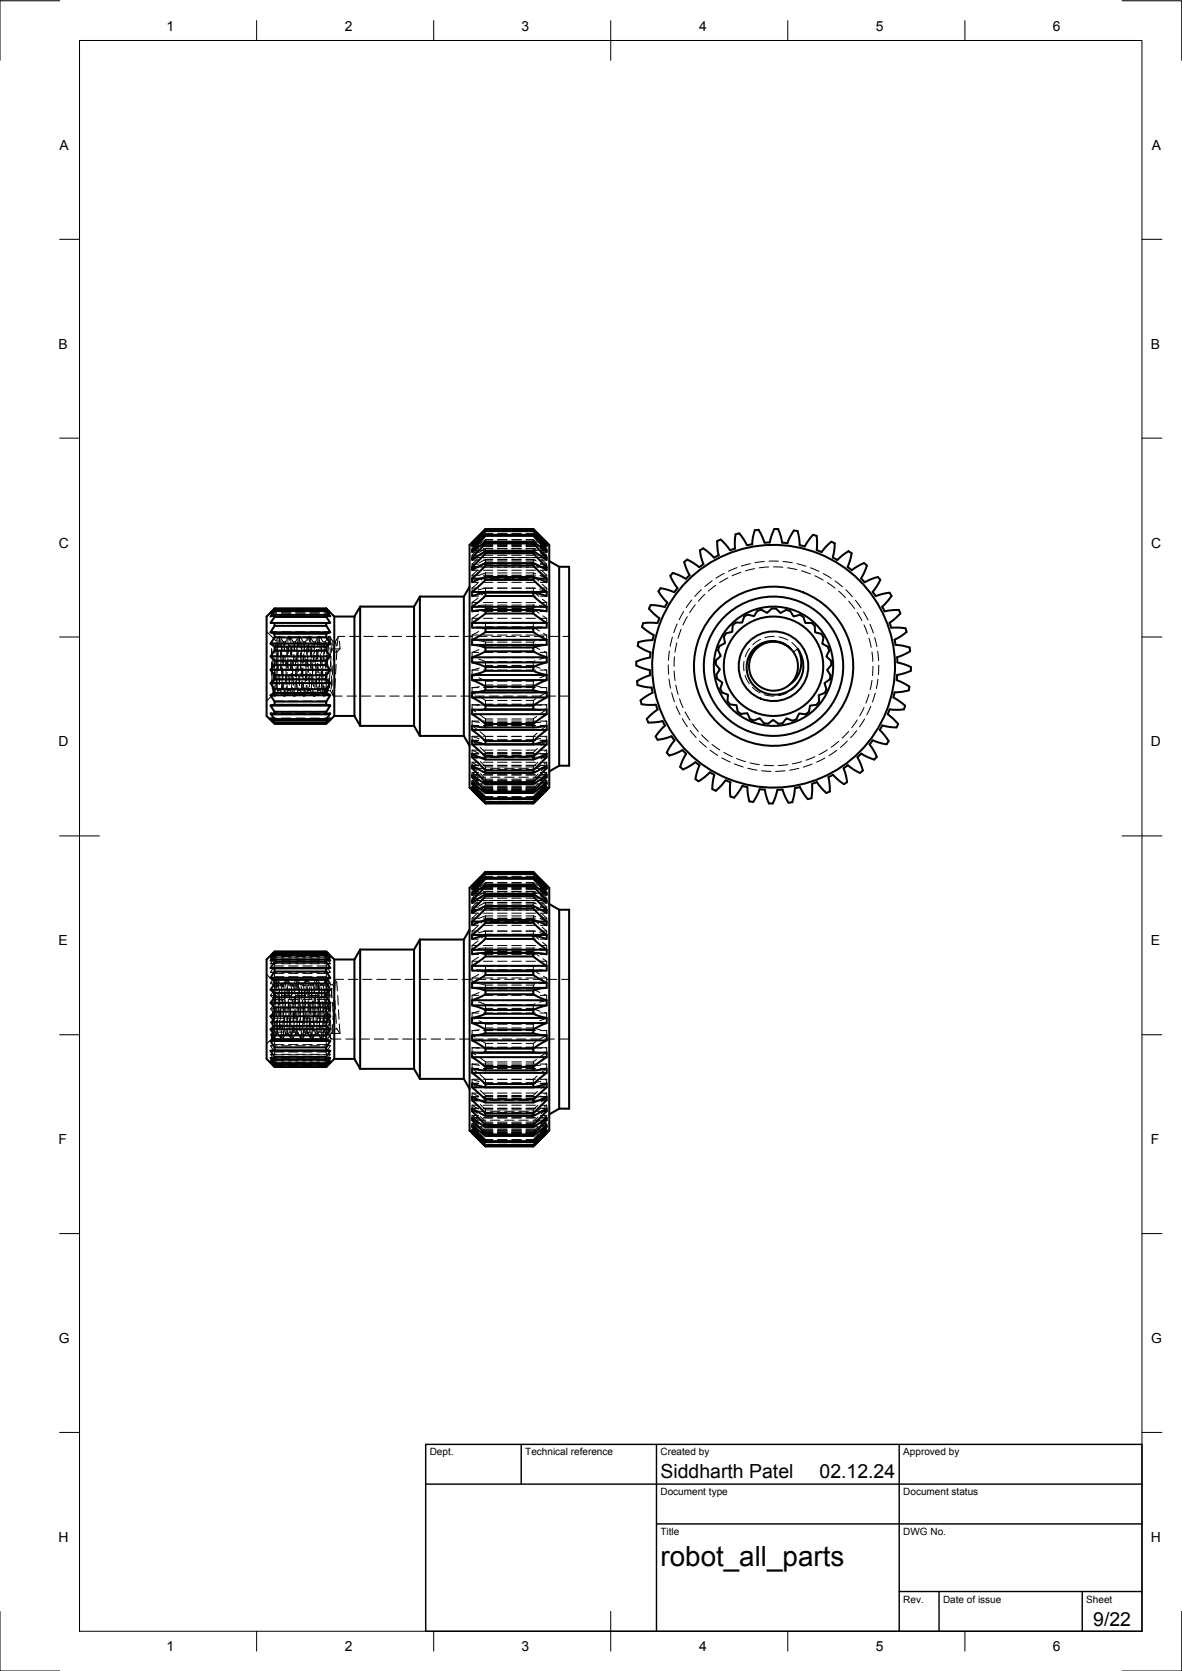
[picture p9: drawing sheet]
<svg xmlns="http://www.w3.org/2000/svg" width="297mm" height="420mm" viewBox="0 0 297 420" stroke-linecap="round" stroke-linejoin="round" font-family="sans-serif">
<defs><g id="words">
<text font-size="7" x="166" y="393.7">robot_all_parts</text>
<g font-size="4.9">
<text x="166" y="371.7">Siddharth Patel</text>
<text x="206" y="371.7">02.12.24</text>
<text x="274.7" y="408.8">9/22</text>
</g>
<g font-size="3.5">
<text x="41.9" y="7.7">1</text>
<text x="86.6" y="7.7">2</text>
<text x="131.1" y="7.7">3</text>
<text x="175.7" y="7.7">4</text>
<text x="220.1" y="7.7">5</text>
<text x="264.6" y="7.7">6</text>
<text x="15" y="37.7">A</text>
<text x="289.5" y="37.7">A</text>
<text x="14.7" y="87.7">B</text>
<text x="289.2" y="87.7">B</text>
<text x="14.8" y="137.7">C</text>
<text x="289.3" y="137.7">C</text>
<text x="14.7" y="187.7">D</text>
<text x="289.2" y="187.7">D</text>
<text x="14.7" y="237.7">E</text>
<text x="289.2" y="237.7">E</text>
<text x="14.7" y="287.7">F</text>
<text x="289.2" y="287.7">F</text>
<text x="14.8" y="337.7">G</text>
<text x="289.3" y="337.7">G</text>
<text x="14.7" y="387.7">H</text>
<text x="289.2" y="387.7">H</text>
<text x="41.9" y="415.2">1</text>
<text x="86.6" y="415.2">2</text>
<text x="131.1" y="415.2">3</text>
<text x="175.7" y="415.2">4</text>
<text x="220.1" y="415.2">5</text>
<text x="264.6" y="415.2">6</text>
</g>
<g font-size="2.5">
<text x="108" y="366">Dept.</text>
<text x="132" y="366">Technical reference</text>
<text x="166" y="366">Created by</text>
<text x="227" y="366">Approved by</text>
<text x="166" y="376">Document type</text>
<text x="227" y="376">Document status</text>
<text x="166" y="386">Title</text>
<text x="227" y="386">DWG No.</text>
<text x="227" y="403">Rev.</text>
<text x="237" y="403">Date of issue</text>
<text x="273" y="403">Sheet</text>
</g>
</g></defs>
<!-- layer: Hidden -->
<g fill="none" stroke="#000" stroke-width=".25">
<path d="M118.6 136.4v.1M118.6 136.9v.2M118.6 137.9v.4M118.6 139.6v.6M118.6 139.6h1.7M118.6 138.4h18.8M118.6 137.9h1.7M118.6 136.9h1.7M118.6 136.5h1.7M118.6 136.4h1.7M118.6 136.6h1.7M118.6 137.4h1.7"/>
<path d="M118.6 138.8h1.7M119 137.1h1.3M119.5 139.6l-.9 .6h1.7M119.6 137.6l-1 .8M119.7 136.1l-1.1 1h1.7M119.7 135.3l-1.1 1.1M119.8 135.3l-1.2 1.2M119.9 135.5l-1.3 1.4M119.9 136.6l-1.3 1.3M120 138.3l-1.4 1.3M121.5 139.6h2.3M121.5 137.9h2.3"/>
<path d="M121.5 137.1h2.3M121.5 136.9h2.3M121.5 136.5h2.3M121.5 136.4h2.3M121.5 136.6h2.3M121.5 137.4h2.3M121.5 138.8h2.3M121.6 133.4l-1 1.1M122 133.2l-1.4 1.3M122 133.3l-1.2 1.4M122 134.1l-1.4 1.2M122 134.3l-1.2 1.4"/>
<path d="M122 135.7l-1.5 1.1M122 136l-1.2 1.4M122 137.9l-1.6 1M122 138.4l-1.2 1.3M122 133.2v.1M122 134.1v.2M122 135.7v.3M122 137.9v.5M122 133.2h1.8M122 133.3h1.8M122 134.1h1.8M122 134.3h1.8"/>
<path d="M122 135.7h1.8M122 136h1.8M122 137.9h1.8M122 138.4h1.8M125 133.2h2.4M125 133.3h2.4M125 134.1h2.4M125 134.3h2.4M125 135.7h2.4M125 136h2.4M125 137.9h2.4M125 138.4h2.4"/>
<path d="M125 139.6h2.4M125 137.1h2.4M125 136.9h2.4M125 136.5h2.4M125 136.4h2.4M125 136.6h2.4M125 137.4h2.4M125 138.8h2.4M128.6 133.2h2.4M128.6 133.3h2.4M128.6 134.1h2.4M128.6 134.3h2.4"/>
<path d="M128.6 135.7h2.4M128.6 136h2.4M128.6 137.9h2.4M128.6 138.4h2.4M128.6 139.6h2.4M128.6 137.1h2.4M128.6 136.9h2.4M128.6 136.5h2.4M128.6 136.4h2.4M128.6 136.6h2.4M128.6 137.4h2.4M128.6 138.8h2.4"/>
<path d="M132.2 133.2h1.8M132.2 134.1h1.8M132.2 135.7h1.8M132.2 137.9h1.8M132.2 139.6h2.4M132.2 137.9h2.4M132.2 137.1h2.4M132.2 136.9h2.4M132.2 136.5h2.4M132.2 136.4h2.4M132.2 136.6h2.4M132.2 137.4h2.4"/>
<path d="M132.2 138.8h2.4M134 133.2l-1.8 .1M134 134.1v.2h-1.8M134 135.7v.3h-1.8M134 137.9v.5h-1.8M134 138.4l1.3 1.4M134 137.9l.9 .5M134 136l1.3 1.4M134 135.7l1 .7M134 134.3l1.3 1.4M134 134.1l1.1 1M134 133.3l1.3 1.4"/>
<path d="M134 133.2l1.2 1.1M134.4 133.4l1.1 1.1M135.8 139.6h1.6M135.8 137.9h1.6M135.8 136.9h1.6M135.8 136.5h1.6M135.8 136.4h1.6M135.8 136.6h1.6M135.8 137.1h1.3M135.8 137.4h1.6M135.8 138.8h1.6M135.9 139.1l1.5 1.1h-1.6"/>
<path d="M136 137.2l1.4 1.2M136 135.8l1.4 1.3h-1.6M136.1 135.2l1.3 1.3M136.1 138.3l1.3 1.3M136.1 136.6l1.3 1.3M136.1 135.6l1.3 1.3M136.4 135.4l1 1M137.4 136.4v.1M137.4 136.9v.2M137.4 137.9v.4M137.4 139.6v.6M67 158.8l2.4 2.4"/>
<path d="M68 158.9h1.5M68 156.5h1.5M68 154.9h1.5M68 154.1h1.5M68 155h1.5M69 154.5h2.3M69 156.5h2.3M69 159.2h2.3M70.7 158.9h2.4M70.7 156.5h2.4M70.7 154.9h2.4M70.7 154.1h2.4"/>
<path d="M70.7 155h2.4M71.3 153h-2.3l-1 1.1 1-.8h2.3M71.3 153.6h-2.3l-1 1.3 1-.3M71.3 155h-2.3l-1 1.5 1 .1M71.3 157.3h-2.3l-1 1.6 1 .5M72.5 153h2.4M72.5 153.3h2.4M72.5 153.6h2.4M72.5 154.5h2.4M72.5 155h2.4M72.5 156.5h2.4M72.5 157.3h2.4"/>
<path d="M72.5 159.2h2.4M74.3 158.9h2.4M74.3 156.5h2.4M74.3 154.9h2.4M74.3 154.1h2.4M74.3 155h2.4M76.1 153h2.4M76.1 153.3h2.4M76.1 153.6h2.4M76.1 154.5h2.4M76.1 155h2.4M76.1 156.5h2.4"/>
<path d="M76.1 157.3h2.4M76.1 159.2h2.4M77.9 158.9h2.4M77.9 156.5h2.4M77.9 154.9h2.4M77.9 154.1h2.4M77.9 155h2.4M79.7 157.3h2.3l1 1.6-1 .3M79.7 155h2.3l1 1.5h-1M79.7 153.6h2.3l1 1.3-1-.4M79.7 153h2.3l1 1.1-1-.8M79.7 153.3h2.3"/>
<path d="M79.7 154.5h2.3M79.7 156.5h2.3M79.7 159.2h2.3M81.4 158.9h1.6M81.4 156.5h1.6M81.4 154.9h1.6M81.4 154.1h1.6M81.4 155h1.6M82 153.3v.1M82 154.5v.1M82 156.5v.1M82 159.2v.2"/>
<path d="M118.6 141.9v.7M118.6 144.6v.9M118.6 147.9v.9M118.6 151.5v1.1M118.6 155.5v1.1M118.6 159.7v1.2M118.6 147.9h1.7M118.6 159.7h1.7M118.6 155.5h1.7M118.6 151.5h1.7M118.6 144.6h1.7M118.6 141.9h1.7"/>
<path d="M118.6 140.8h1.7M118.6 143.4h1.7M118.6 146.4h1.7M118.6 149.9h1.7M118.6 153.7h1.7M118.6 157.8h1.7M119 156.6l-.4 .1h1.7M119 152.5l-.4 .1h1.7M119.1 148.7l-.5 .2h1.7M119.2 145.2l-.6 .3h1.7M119.3 142.2l-.7 .4h1.7M119.5 140.2h2.6"/>
<path d="M120 140.5l-1.4 1.4M120 142.6h2.1M120 143.4l-1.4 1.2M120.1 146.6l-1.5 1.3M120.1 150.4l-1.5 1.1M120.1 156.6l1.9 .1v.9M120.2 148.3l1.8-.4v.8M120.2 154.4l-1.6 1.1M120.3 158.8l-1.7 .9M120.3 156.6h1.8M120.8 145.5h1.3M121.5 147.9h2.3"/>
<path d="M121.5 156.7h2.3M121.5 159.7h2.3M121.5 155.5h2.3M121.5 152.6h2.3M121.5 151.5h2.3M121.5 148.9h2.3M121.5 145.5h2.3M121.5 144.6h2.3M121.5 142.6h2.3M121.5 141.9h2.3M121.5 140.2h2.3M121.5 140.8h2.3"/>
<path d="M121.5 143.4h2.3M121.5 146.4h2.3M121.5 149.9h2.3M121.5 153.7h2.3M121.5 157.8h2.3M122 140.7l-1.6 .9M122 141.3l-1.1 1.2M122 144.1l-1.7 .6M122 144.8l-1.1 1M122 148.7l-1 .9M122 152.1l-1.9 .2M122 153l-.8 .7"/>
<path d="M122 157.6l-.7 .5M122 140.7v.6M122 144.1v.7M122 152.1v.9M122 140.7h1.8M122 141.3h1.8M122 144.1h1.8M122 144.8h1.8M122 148.7h1.8M122 152.1h1.8M122 153h1.8M122 157.6h1.8"/>
<path d="M123.3 156.6h2.3M123.3 140.2h2.3M123.3 142.6h2.3M123.3 145.5h2.3M125 140.7h2.4M125 141.3h2.4M125 144.1h2.4M125 144.8h2.4M125 147.9h2.4M125 148.7h2.4M125 152.1h2.4M125 153h2.4"/>
<path d="M125 156.7h2.4M125 157.6h2.4M125 159.7h2.4M125 155.5h2.4M125 152.6h2.4M125 151.5h2.4M125 148.9h2.4M125 145.5h2.4M125 144.6h2.4M125 142.6h2.4M125 141.9h2.4M125 140.2h2.4"/>
<path d="M125 140.8h2.4M125 143.4h2.4M125 146.4h2.4M125 149.9h2.4M125 153.7h2.4M125 157.8h2.4M126.8 156.6h2.4M126.8 140.2h2.4M126.8 142.6h2.4M126.8 145.5h2.4M128.6 140.7h2.4M128.6 141.3h2.4"/>
<path d="M128.6 144.1h2.4M128.6 144.8h2.4M128.6 147.9h2.4M128.6 148.7h2.4M128.6 152.1h2.4M128.6 153h2.4M128.6 156.7h2.4M128.6 157.6h2.4M128.6 159.7h2.4M128.6 155.5h2.4M128.6 152.6h2.4M128.6 151.5h2.4"/>
<path d="M128.6 148.9h2.4M128.6 145.5h2.4M128.6 144.6h2.4M128.6 142.6h2.4M128.6 141.9h2.4M128.6 140.2h2.4M128.6 140.8h2.4M128.6 143.4h2.4M128.6 146.4h2.4M128.6 149.9h2.4M128.6 153.7h2.4M128.6 157.8h2.4"/>
<path d="M130.4 156.6h2.4M130.4 140.2h2.4M130.4 142.6h2.4M130.4 145.5h2.4M132.2 140.7h1.8M132.2 144.1h1.8M132.2 152.1h1.8M132.2 159.7h2.4M132.2 155.5h2.4M132.2 152.6h2.4M132.2 151.5h2.4M132.2 148.9h2.4"/>
<path d="M132.2 145.5h2.4M132.2 144.6h2.4M132.2 142.6h2.4M132.2 141.9h2.4M132.2 140.2h2.4M132.2 140.8h2.4M132.2 143.4h2.4M132.2 146.4h2.4M132.2 149.9h2.4M132.2 153.7h2.4M132.2 157.8h2.4M134 156.6h1.7"/>
<path d="M134 140.2h2.5M134 142.6h2.1M134 145.5h1.3M134 140.7v.6h-1.8M134 144.1v.7h-1.8M134 152.1v.9h-1.8M134 157.6l1.6 1.1M134 153l1.5 1.2M134 152.1h.4M134 148.7l1.4 1.2M134 144.8l1.4 1.3M134 144.1l.6 .2"/>
<path d="M134 141.3l1.3 1.4M134 140.7l.8 .4M134.3 156.7h-.3v.9h-1.8M134.5 148l-.5-.1v.8h-1.8M134.6 147.9h-2.4M134.6 156.7h-2.4M135.5 156.6l1.9 .1h-1.6M135.6 152.3l1.8 .3h-1.6M135.6 148.3l1.8 .6h-1.6M135.7 144.7l1.7 .8h-1.6M135.8 147.9h1.6M135.8 159.7h1.6"/>
<path d="M135.8 155.5h1.6M135.8 151.5h1.6M135.8 144.6h1.6M135.8 141.9h1.6M135.8 140.8h1.6M135.8 143.4h1.6M135.8 146.4h1.6M135.8 149.9h1.6M135.8 153.7h1.6M135.8 157.8h1.6M135.8 141.6l1.6 1h-1.6M136.1 140.6l1.3 1.3"/>
<path d="M136.2 143.5l1.2 1.1M136.2 146.9l1.2 1M136.3 150.7l1.1 .8M136.4 154.9l1 .6M136.6 159.3l.8 .4M137.4 141.9v.7M137.4 144.6v.9M137.4 147.9v.9M137.4 151.5v1.1M137.4 155.5v1.1M137.4 159.7v1.2M170.2 156.9l-.9 2.2"/>
<path d="M171.2 158.2l-.8 2.3M171.8 153.8l-1.1 2M172.7 155l-1.1 2.2M173.8 150.9l-1.4 1.9M174.7 152.1l-1.4 1.9M176.2 148.3l-1.6 1.7M177.1 149.4l-1.6 1.8M179 146l-1.9 1.5M179.9 147.2l-1.9 1.4M182 144.2l-2.1 1.2M182.9 145.3l-2.1 1.2M185.2 142.7l-2.2 .9"/>
<path d="M186.2 143.9l-2.2 .9M188.6 141.7l-2.3 .6M189.6 143l-2.3 .6M192.1 141.2l-2.4 .3M193.2 142.6l-2.4 .2M193.3 141.1h2.3M194.4 142.5l2.3 .1M196.8 141.2l2.3 .3M197.9 142.8l2.4 .4M200.3 141.7l2.2 .7M201.4 143.5l2.3 .8M203.6 142.8l2.2 .9"/>
<path d="M204.8 144.8l2.1 1.1M206.9 144.2l2 1.2M207.9 146.5l1.9 1.4M209.9 146.1l1.8 1.5M210.8 148.6l1.7 1.7M212.6 148.3l1.6 1.7M213.3 151.2l1.4 1.8M215 150.9l1.4 1.9M215.4 154l1.2 2.1M217 153.8l1.1 2.1M217.1 157.1l.9 2.2M218.6 157l.9 2.2"/>
<path d="M68 179.4h1.5M68 179.3h1.5M68 177.3h1.5M68 174.7h1.5M68 171.6h1.5M68 168.3h1.5M68 164.9h1.5M68 161.7h1.5M68.2 168.7l.2 2.7M68.2 166.5v2.2M68.2 175h.1M68.2 168.7l.1 1"/>
<path d="M68.2 163.2l.4 2.6M68.3 170.9l.1 2.3M68.3 164.8l-.1-1.6v2.1M68.4 166l.1 2.4M68.5 172.6l.2 2.3M68.6 169.6l.1 2.3M68.7 166.9l.4 2.4M68.8 172.6l-.2 2.1-.1-.3M68.8 173.1l.1 1a.61 .61 0 0 0 .3 .9l.1-.4M68.9 169v2.4M69 162.5h2.3M69 166h2.3"/>
<path d="M69 169.6h2.3M69 173.1h2.3M69 176.3h2.3M69 178.9h2.3M69.1 165.4l-.1 2.4M69.1 175h-.3l-.2-.3-1.6 1.6M69.2 171.6l-.2 2.4M69.3 161.9l-.2 2.4M69.4 168.1l-.1 2.3 .3 1.6M69.5 161.6l.1 1.7M69.6 171l-.2 2.4M69.6 164.5l-.1 2.4"/>
<path d="M69.6 163.3l.1 1.6M69.6 172l.3 1.7 .1-.4M69.6 169.5v2.5M69.6 165.9v2.4M69.6 163.3v1.5M69.7 167.5l-.1 2.4M69.8 166.1l.2 2.4M69.9 160.9l-.2 2.4M69.9 173.7h.6M69.9 163.9l-.1 2.4M69.9 173.6l-.7 1.4M70 169.7l.2 2.3"/>
<path d="M70.1 160.3l.3 2.3M70.3 160.4l-.3 2.3M70.4 160h-.3l-.7 1.2M70.4 169.7l-.2 2.4M70.4 160.1l.8 1.3M70.5 163.8l.1 2.3-.1 2.5M70.5 173.6l.8 1.4M70.5 160.8l.2 2.4M70.7 167.4l.1 2.4M70.7 179.4h2.4M70.7 179.3h2.4M70.7 177.3h2.4"/>
<path d="M70.7 174.7h2.4M70.7 171.6h2.4M70.7 168.3h2.4M70.7 164.9h2.4M70.7 161.7h2.4M70.8 164.4l.2 2.4M70.8 171.8l-.3 1.9-.1-.5M70.9 170.9l.1 2.4M70.9 162.6l-.2 2.4M71 167.9l.1 2.4M71.1 168.3l-.2 2.3M71.1 161.4l.2 .5 .2 1.7"/>
<path d="M71.2 171.5l.2 2.4M71.3 160.1h-2.3l-.7 1a.55 .55 0 0 0-.2 .6 .55 .55 0 0 0 .5 .5l.4 .4M71.3 163.5h-2.3l-.7 .9a.69 .69 0 0 0 .3 1.2l.4 .6M71.3 167.1h-2.3l-.4 .5a.78 .78 0 0 0-.5 .6 .78 .78 0 0 0 .4 .8l.5 .8M71.3 170.7h-2.3l-.4 .3a.7 .7 0 0 0-.5 .7 .7 .7 0 0 0 .4 .7l.5 .9M71.3 174.1h-2.3l-.4 .2a.5 .5 0 0 0-.5 .4 .5 .5 0 0 0 .2 .6l.7 1.1M71.3 177.1h-2.3l-1 .2 1 1.7M71.3 179.5h-2.3l-1-.2 1 1.5M71.3 164.7l-.1 2.4M71.6 173.2l-.3 1.8-.1-.5M71.6 164.8l.2 2.4M71.8 169.7l-.1 2.3"/>
<path d="M71.8 168.4l.2 2.4M71.9 161.5l-.1-.1-.4 2.1M71.9 172.7l-.2 2.2-.4 .1M72 166.1l-.1 2.4M72.1 162.7l.1 2.4M72.1 171.9l.3 1.8 .2-.6M72.2 169.1l-.2 2.4M72.2 162.5l-.1 2.4M72.3 166.3l.2 2.4M72.3 165.5l-.1 2.4M72.4 173.7l.6-.1 .8 1.4M72.4 173.6l-.8 1.4"/>
<path d="M72.5 160l-.8 1.4h-.6M72.5 160.1h2.4M72.5 162.5h2.4M72.5 163.5h2.4M72.5 166h2.4M72.5 167.1h2.4M72.5 169.6h2.4M72.5 170.7h2.4M72.5 173.1h2.4M72.5 174.1h2.4M72.5 176.3h2.4M72.5 177.1h2.4"/>
<path d="M72.5 178.9h2.4M72.5 179.5h2.4M72.6 169.8l.1 2.4M72.6 160h.3M72.6 162l-.2 2.3M72.7 160.8l.2-.8 .2 1.6M72.8 161l-.3-1-.2 1.4M72.9 162.2l.1 2.4M72.9 169.5l-.2 2.4M72.9 160.1l.8 1.3M73.1 165.8l.1 2.3M73.1 166l-.1 2.4"/>
<path d="M73.2 162.8l.2 2.3M73.3 169.3l.1 2.4M73.4 171.6l-.4 2.1-.1-.3M73.4 162.4l-.2 2.4M73.4 166.3l.2 2.4M73.5 172.9l.3 2.1 .1-.1M73.6 169.9l.2 2.4M73.6 168.1l-.2 2.4M73.7 161.5l.3 2.3M73.8 175h.3M73.9 173.5l.2 1.5 .2-.7M73.9 164.5l-.2 2.4"/>
<path d="M74.1 165l.2 2.4M74.2 171.3l-.1 2.4M74.3 179.4h2.4M74.3 179.3h2.4M74.3 177.3h2.4M74.3 171.6h2.4M74.3 168.3h2.4M74.3 164.9h2.4M74.3 161.7h2.4M74.3 168.6l.2 2.3M74.4 161.7l-.1-.3-.3 1.9M74.4 167.7l-.1 2.4"/>
<path d="M74.6 170.7l-.2 2.4M74.6 162.9l.1 2.4M74.6 164.2l-.1 2.3M74.6 172.1l.3 1.6 .2-.8M74.8 167.2l-.2 2.3M74.8 166.5l.2 2.3M74.9 160.6l-.2 2.4M74.9 173.7h.6M75 173.6l-.9 1.4M75 163.6l-.2 2.4M75 160l-.8 1.4h-.6M75.1 160h.3"/>
<path d="M75.1 170l.2 2.4M75.2 160.6l.2 2.3M75.3 160l-.3 2.4M75.4 169.4l-.2 2.3M75.4 160.1l.8 1.3M75.5 173.6l.8 1.4M75.5 164.1l.1 2.4M75.6 161.1l.2 2.4M75.6 165.8l-.1 2.4M75.7 167.7l.1 2.4M75.8 164.7l.2 2.4M75.9 171.3l.2 2.3"/>
<path d="M75.9 171.5l-.2 1.7-.1 .5-.1-.1M75.9 162.2l-.2 2.4M76 168.3l.2 2.3M76.1 160.1h2.4M76.1 162.5h2.4M76.1 163.5h2.4M76.1 166h2.4M76.1 167.1h2.4M76.1 169.6h2.4M76.1 170.7h2.4M76.1 173.1h2.4M76.1 174.1h2.4"/>
<path d="M76.1 176.3h2.4M76.1 177.1h2.4M76.1 178.9h2.4M76.1 179.5h2.4M76.1 167.9l-.1 2.4M76.2 161.4h.6M76.2 171.8l.2 2.4M76.3 161.6l.2 2.4M76.3 175h.3M76.4 164.3l-.2 2.4M76.6 172.9l-.3 2.1-.1-.2M76.6 165.2l.2 2.4"/>
<path d="M76.8 169.4l-.1 2.3M76.9 168.7l.1 2.5 .2-2.4M76.9 161.9l-.1-.5-.3 1.8M77 172.3l-.3 2.4h-2.4M77 165.8l-.1 2.4M77.1 163.1l.2 2.4M77.1 172.3l.3 1.4 .2-1M77.2 162.2l-.1 2.4M77.3 161l.3-1 .2 1.3M77.3 166.6l.2 2.4M77.4 165.2l-.2 2.4M77.4 173.7h.6"/>
<path d="M77.4 173.6l-.8 1.4M77.6 170.2l.2 2.4M77.6 161.6l-.2 2.4M77.7 160.5l.2-.5 .3 1.9M77.9 160h-.4l-.8 1.4M77.9 179.4h2.4M77.9 179.3h2.4M77.9 177.3h2.4M77.9 174.7h2.4M77.9 171.6h2.4M77.9 168.3h2.4M77.9 164.9h2.4"/>
<path d="M77.9 161.7h2.4M77.9 162.5l.1 2.4M77.9 160.1l.8 1.3M77.9 169.2l-.2 2.4M78 173.6l.8 1.4h.3M78.1 166.1l.1 2.3M78.1 165.6l-.1 2.4M78.3 163.1l.1 2.4M78.3 169.7l.1 2.3M78.4 171.3l-.3 2.3M78.4 166.6l.2 2.4M78.5 162.1l-.3 2.3"/>
<path d="M78.5 173.2l.3 1.8 .2-.5M78.6 170.2l.2 2.4M78.6 167.7l-.1 2.4M78.7 161.4h.6M78.8 161.8l.3 2.4M78.9 173.8l.2 1.2 .2-1.1M78.9 164.1l-.2 2.4M79.1 165.4l.2 2.3M79.2 171l-.1 2.4M79.4 168.9l.1 2.4M79.4 167.4l-.1 2.4M79.5 162.1l-.3-.7-.2 1.6"/>
<path d="M79.6 170.4l-.2 2.4M79.6 163.3l.2 2.4M79.6 163.8l-.1 2.4M79.7 172.5l.2 1.2 .3-1.1M79.7 179.5h2.3l1-.2-1 1.5M79.7 177.1h2.3l1 .2-1 1.6M79.7 174.1h2.3l.4 .2a.5 .5 0 0 1 .5 .4 .5 .5 0 0 1-.2 .6l-.7 1M79.7 170.7h2.3l.4 .3a.7 .7 0 0 1 .5 .7 .7 .7 0 0 1-.4 .7l-.5 .7M79.7 167.1h2.3l.4 .5a.78 .78 0 0 1 .5 .6 .78 .78 0 0 1-.4 .8l-.5 .6M79.7 163.5h2.3l.4 .5a.79 .79 0 0 1 .1 1.4l-.5 .6M79.7 160.1h2.3l.7 1a.55 .55 0 0 1 .2 .6 .55 .55 0 0 1-.5 .5l-.4 .3M79.7 162.5h2.3"/>
<path d="M79.7 166h2.3M79.7 169.6h2.3M79.7 173.1h2.3M79.7 176.3h2.3M79.7 178.9h2.3M79.8 166.8l-.1 2.4M79.9 166.8l.1 2.4M79.9 173.7h.6M79.9 173.6l-.7 1.4M80 160.3l-.3 2.3M80 163.3l-.1 2.3M80.1 170.4l.2 2.4"/>
<path d="M80.3 160.9l.1 2.4M80.4 160h-.4l-.8 1.4M80.4 169l-.1 2.4M80.5 160.3l-.1-.3-.3 2.1M80.5 173.6l.8 1.4h.3M80.5 164.5l.1 2.3M80.6 161.5l.2 2.4M80.7 165.4l-.2 2.4M80.7 168l.1 2.4M80.9 165l.1 2.4M80.9 171.6l.2 2.4M80.9 171.1l-.3 2.4"/>
<path d="M81 161.9l-.2 2.3M81.1 168.6l.1 2.4M81.2 167.5l-.2 2.4M81.3 172.2l.2 2.3M81.3 162l.3 2.4M81.4 164l-.2 2.3M81.4 179.4h1.6M81.4 179.3h1.6M81.4 177.3h1.6M81.4 174.7h1.6M81.4 171.6h1.6M81.4 168.3h1.6"/>
<path d="M81.4 164.9h1.6M81.4 161.7h1.6M81.6 172.6l-.2 2.3M81.6 165.5l.2 2.4M81.9 169l-.2 2.4M81.9 169.1l.2 2.4M82 172l-.2 2.4M82 162.3l-.2-.9-.3 1.4M82 162.5v.1M82 166v.2M82 169.6v.2M82 173.1v.2"/>
<path d="M82 176.3v.1M82 178.9v.1M82 165.5l-.1 2.3M82.1 163.4l.2 2.4M82.2 168.4l-.1 2.4M82.3 161.9l-.2 2.4M82.4 167l.1 2.4M82.4 160.7l.2-.7 .2 1.6M82.4 164.9l-.1 2.4M82.6 170.6l.2 2.4M82.6 161.3l-.1 2.4M82.7 172.4l-.3 1.3-.2-1"/>
<path d="M82.8 160.1l.1-.1 .1 .6 .2 1.6M82.9 160h-.4l-.8 1.4h-.5l-.8-1.3M82.9 162.8l.2 2.4M82.9 160.1l.8 1.3M83 168.8l-.2 2.4M83 173.6l.8 1.4M83 173.7h-.6l-.7 1.3M83.1 166.4l.1 2.4M83.2 165.2l-.2 2.4M83.2 163.2h2.2l-.7 .7h-.7zM83.3 170l.2 2.3M83.4 170.9l-.2 2.4"/>
<path d="M83.5 161.7l-.2 2.4M83.5 173.5l.3 1.5 .2-.8M83.7 161.4h.6M83.7 167.3l-.2 2.4M83.8 175h2.2M83.9 162.2l.1 1.7M83.9 163.8l-.1 2.4M84.3 170.6l-.2 2.4M84.5 167.1l-.2 2.4M84.5 162.5l-.2-1.1-.3 1.2M84.6 163.6l.1 .3M84.7 163.5l-.2 2.4"/>
<path d="M85 160l-.8 1.4M85.3 161.2l.1 2M86.7 160h-1.7l-.3 2.3M87.2 175h2.4M87.8 160h2.4M90.8 175h2.4M91.4 160h2.4M94.4 175h2.3M95 160h2.4M97.9 175h2.4M98.6 160h2.3M101.5 175h2.4"/>
<path d="M102.1 160h2.4M105.1 175h2.4M105.7 160h2.4M108.6 175h2.4M109.3 160h2.4M112.2 175h2.4M112.8 160h2.4M115.8 175h2.4M116.4 160h2.4M118.6 177.2h1.9M118.6 164v1.3M118.6 168.5v1.2"/>
<path d="M118.6 172.9v1.2M118.6 177.2v1.2h1.7M118.6 177.2h1.7M118.6 172.9h1.7M118.6 168.5h1.7M118.6 164h1.7M119 161h-.4h1.7M119.4 175h2.4M119.8 177.3h2.3M120 160h2.4M120.2 161.1l1.8 .4M120.3 165.7l1.7 .7"/>
<path d="M120.3 165.3h-1.7l.5 .1M120.3 169.8h-1.7l.7 .2M120.3 174.2h-1.7l.8 .3M120.3 178.4h-1.7l.9 .6M120.4 170.4l1.6 .9M120.4 163.3l-1.8 .7M120.4 168l-1.8 .5M120.4 175.1l1.6 1M120.5 172.7l-1.9 .2M120.5 179.6l1.5 1.2M121.5 178.4h2.3M121.5 177.2h2.3"/>
<path d="M121.5 174.2h2.3M121.5 172.9h2.3M121.5 169.8h2.3M121.5 168.5h2.3M121.5 165.3h2.3M121.5 164h2.3M121.5 161h2.3M122 162.4l-.6 .4M122 167.3l-.5 .3M122 172.2l-.4 .2M122 177.1h-.3M122 161.5v.9"/>
<path d="M122 166.4v.9M122 171.3v.9M122 176.1v1M122 161.5h1.8M122 162.4h1.8M122 166.4h1.8M122 167.3h1.8M122 171.3h1.8M122 172.2h1.8M122 176.1h1.8M122 177.1h1.8M122.9 175h2.4"/>
<path d="M123.3 177.3h2.3M123.6 160h2.3M125 161.5h2.4M125 162.4h2.4M125 166.4h2.4M125 167.3h2.4M125 171.3h2.4M125 172.2h2.4M125 176.1h2.4M125 177.1h2.4M125 178.4h2.4M125 177.2h2.4"/>
<path d="M125 174.2h2.4M125 172.9h2.4M125 169.8h2.4M125 168.5h2.4M125 165.3h2.4M125 164h2.4M125 161h2.4M126.5 175h2.4M126.8 177.3h2.4M127.1 160h2.4M128.6 161.5h2.4M128.6 162.4h2.4"/>
<path d="M128.6 166.4h2.4M128.6 167.3h2.4M128.6 171.3h2.4M128.6 172.2h2.4M128.6 176.1h2.4M128.6 177.1h2.4M128.6 178.4h2.4M128.6 177.2h2.4M128.6 174.2h2.4M128.6 172.9h2.4M128.6 169.8h2.4M128.6 168.5h2.4"/>
<path d="M128.6 165.3h2.4M128.6 164h2.4M128.6 161h2.4M130.1 175h2.4M130.4 177.3h2.4M130.7 160h2.4M132.2 161.5h1.8M132.2 166.4h1.8M132.2 171.3h1.8M132.2 176.1h1.8M132.2 178.4h2.4M132.2 177.2h2.4"/>
<path d="M132.2 174.2h2.4M132.2 172.9h2.4M132.2 169.8h2.4M132.2 168.5h2.4M132.2 165.3h2.4M132.2 164h2.4M132.2 161h2.4M133.7 175h2.3M134 177.3h2.2M134 161.5v.9h-1.8M134 166.4v.9h-1.8M134 171.3v.9h-1.8"/>
<path d="M134 176.1v1h-1.8M134 177.1l1.9 .1M134 172.2l1.8 .5M134 167.3l1.7 .7M134 162.4l1.7 .9M134.3 160h2.4M134.4 161.4l-.4 .1M134.5 166.2l-.5 .2M134.6 171l-.6 .3M134.7 175.6l-.7 .5M135.8 178.4h1.6l-1.6 1M135.8 174.2h1.6l-1.7 .8"/>
<path d="M135.8 169.8h1.6l-1.8 .6M135.8 165.3h1.6l-1.8 .5M135.8 161h1.6l-1.9 .1M135.8 177.2h1.6M135.8 172.9h1.6M135.8 168.5h1.6M135.8 164h1.6M136.7 163.8l.7 .2M136.9 168.4l.5 .1M137 172.9h.4M137.2 175h2.4M137.4 177.2h-.3"/>
<path d="M137.4 164v1.3M137.4 168.5v1.2M137.4 172.9v1.2M137.4 177.2v1.2h-1.6M137.9 160h2.4M140.8 175h2.2M141.4 160h1.6M167.9 167.2l.1 2.3M168.1 170.7l.4 2.3M168.2 163.7l-.2 2.3M168.8 174.2l.7 2.2M169 160.2l-.6 2.3"/>
<path d="M169.4 168.7l.2 2.4M169.5 165.2l-.1 2.3M169.8 172.3l.6 2.3M169.9 177.5l1 2.2M170.1 161.6l-.5 2.4M170.8 175.7l.8 2.2M172.2 179l1.2 2.1M187 166.3v2.4M187.2 169.8l1.1 2.1M188.4 163l-1.1 2.1M189.1 172.8l1.9 1.4M191.1 160.8l-1.9 1.3"/>
<path d="M192.1 174.7l2.4 .3M194.6 160l-2.4 .3M195.7 160.1l2.3 .9M197.9 174.2l-2.3 .7M199 161.6l1.5 1.6-1.1 .7M200.5 171.8l-1.6 1.7M201.8 168.7l-.7 2.1M217.1 177.9l-1.1 2.1M218.4 174.6l-.8 2.2M218.4 160.5l.5 2.3M218.8 177.6l-1 2.1M219.1 171.1l-.4 2.3"/>
<path d="M219.1 164l.3 2.3M219.4 167.5l-.1 2.4M219.8 160.3l.6 2.3M220 174.3l-.8 2.2M220.6 163.7l.2 2.4M220.6 170.8l-.4 2.3M220.8 167.3l-.1 2.3M68 181l1 1h2.3M68 181l.1 .1M68 180.6h1.5M68 181h1.5M69 180.8h2.3"/>
<path d="M70.7 180.6h2.4M70.7 181h2.4M71.3 181.2h-2.3l-1-.6 1 1.2h2.3M72.5 180.8h2.4M72.5 181.2h2.4M72.5 181.8h2.4M72.5 182h2.4M74.3 180.6h2.4M74.3 181h2.4M76.1 180.8h2.4M76.1 181.2h2.4M76.1 181.8h2.4"/>
<path d="M76.1 182h2.4M77.9 180.6h2.4M77.9 181h2.4M79.7 181.2h2.3l1-.6-1 1.2M79.7 180.8h2.3M79.7 181.8h2.3M81.4 180.6h1.6M81.4 181h1.6M82 180.8h.1M82 181.8h.1M83 181l-1 1h-2.3M83 181v.1"/>
<path d="M118.6 188.6l1.7 .8M118.6 191.7l1.6 .9M118.6 194.2l1.6 1.1M118.6 196.2l1.5 1.2M118.6 196.7l1.3 1.3M118.6 197.7l1.4 1.2M118.6 198.5l1.4 1.2M118.6 198.6l1.3 1.2M118.6 181.3l1.9 .3M118.6 185.1l1.8 .6M118.6 181.3v1.1h1.7M118.6 185.1v1h1.7"/>
<path d="M118.6 188.6v.9h1.7M118.6 191.7v.7h1.7M118.6 194.2v.6h1.7M118.6 196.2v.5M118.6 197.7v.2h1.7M118.6 198.5v.1M118.6 185.1h1.7M118.6 181.3h1.7M118.6 196.7h1.7M118.6 198.6h1.7M118.6 198.5h1.7M118.6 197.7h1.7"/>
<path d="M118.6 196.2h1.7M118.6 194.2h1.7M118.6 191.7h1.7M118.6 188.6h1.7M118.7 198.6h1.6M118.9 198.2h1.4M119.1 197.1h3M119.4 195.4h2.7M119.8 193.2h2.3M120.3 189.6h-1.7l1.2 1.1M120.3 192.5h-1.7l1.3 1.2M120.3 194.9h-1.7l1.3 1.3"/>
<path d="M120.3 198h-1.7l1.3 1.3M120.3 182.5h-1.7l1.1 .7M120.3 186.2h-1.7l1.2 .9M120.5 190.4h1.6M120.6 184l1.4 1.2M120.7 187.9l1.3 1.3M120.7 191.5l1.3 1.3M120.7 194.5l1.3 1.4M120.8 197l1.2 1.4M120.8 198.9l1.2 1.4M120.9 199.7l1.1 .9M121 198.1l1 .7"/>
<path d="M121.2 195.9l.8 .5M121.3 193.1l.7 .4M121.5 189.8l.5 .2M121.5 185.1h2.3M121.5 186.2h2.3M121.5 182.5h2.3M121.5 181.3h2.3M121.5 182.4h2.3M121.5 186.1h2.3M121.5 189.5h2.3M121.5 192.4h2.3M121.5 194.8h2.3"/>
<path d="M121.5 196.7h2.3M121.5 197.9h2.3M121.5 198.2h2.3M121.5 198.6h2.3M121.5 198.5h2.3M121.5 198h2.3M121.5 197.7h2.3M121.5 196.2h2.3M121.5 194.9h2.3M121.5 194.2h2.3M121.5 192.5h2.3M121.5 191.7h2.3"/>
<path d="M121.5 188.6h2.3M121.5 189.6h2.3M121.6 185.9l.4 .1M121.6 181.7h2.2M122 180.8v.9h-.3M122 185.2v.8M122 189.2v.8M122 192.8v.7M122 195.9v.5M122 198.4v.4M122 189.2h1.8M122 190h1.8"/>
<path d="M122 192.8h1.8M122 193.5h1.8M122 195.9h1.8M122 196.4h1.8M122 198.4h1.8M122 198.8h1.8M122 180.8h1.8M122 185.2h1.8M122 186h1.8M123.3 190.4h2.3M123.3 193.2h2.3M123.3 195.4h2.3"/>
<path d="M123.3 197.1h2.3M125 189.2h2.4M125 190h2.4M125 192.8h2.4M125 193.5h2.4M125 195.9h2.4M125 196.4h2.4M125 198.4h2.4M125 198.8h2.4M125 180.8h2.4M125 181.7h2.4M125 185.2h2.4"/>
<path d="M125 186h2.4M125 185.1h2.4M125 186.2h2.4M125 182.5h2.4M125 181.3h2.4M125 182.4h2.4M125 186.1h2.4M125 189.5h2.4M125 192.4h2.4M125 194.8h2.4M125 196.7h2.4M125 197.9h2.4"/>
<path d="M125 198.2h2.4M125 198.6h2.4M125 198.5h2.4M125 198h2.4M125 197.7h2.4M125 196.2h2.4M125 194.9h2.4M125 194.2h2.4M125 192.5h2.4M125 191.7h2.4M125 188.6h2.4M125 189.6h2.4"/>
<path d="M126.8 190.4h2.4M126.8 193.2h2.4M126.8 195.4h2.4M126.8 197.1h2.4M128.6 189.2h2.4M128.6 190h2.4M128.6 192.8h2.4M128.6 193.5h2.4M128.6 195.9h2.4M128.6 196.4h2.4M128.6 198.4h2.4M128.6 198.8h2.4"/>
<path d="M128.6 180.8h2.4M128.6 181.7h2.4M128.6 185.2h2.4M128.6 186h2.4M128.6 185.1h2.4M128.6 186.2h2.4M128.6 182.5h2.4M128.6 181.3h2.4M128.6 182.4h2.4M128.6 186.1h2.4M128.6 189.5h2.4M128.6 192.4h2.4"/>
<path d="M128.6 194.8h2.4M128.6 196.7h2.4M128.6 197.9h2.4M128.6 198.2h2.4M128.6 198.6h2.4M128.6 198.5h2.4M128.6 198h2.4M128.6 197.7h2.4M128.6 196.2h2.4M128.6 194.9h2.4M128.6 194.2h2.4M128.6 192.5h2.4"/>
<path d="M128.6 191.7h2.4M128.6 188.6h2.4M128.6 189.6h2.4M130.4 190.4h2.4M130.4 193.2h2.4M130.4 195.4h2.4M130.4 197.1h2.4M132.2 189.2h1.8M132.2 192.8h1.8M132.2 195.9h1.8M132.2 198.4h1.8M132.2 180.8h1.8"/>
<path d="M132.2 185.2h1.8M132.2 185.1h2.4M132.2 186.2h2.4M132.2 182.5h2.4M132.2 181.3h2.4M132.2 182.4h2.4M132.2 186.1h2.4M132.2 189.5h2.4M132.2 192.4h2.4M132.2 194.8h2.4M132.2 196.7h2.4M132.2 197.9h2.4"/>
<path d="M132.2 198.2h2.4M132.2 198.6h2.4M132.2 198.5h2.4M132.2 198h2.4M132.2 197.7h2.4M132.2 196.2h2.4M132.2 194.9h2.4M132.2 194.2h2.4M132.2 192.5h2.4M132.2 191.7h2.4M132.2 188.6h2.4M132.2 189.6h2.4"/>
<path d="M134 190.4h1.6M134 193.2h2.2M134 195.4h2.6M134 197.1h2.9M134 189.2v.8h-1.8M134 192.8v.7h-1.8M134 195.9v.5h-1.8M134 198.4v.4h-1.8M134 180.8v.9h-1.8h2.3M134 185.2v.8h-1.8M134.9 180.1l-.9 .7M135 184.3l-1 .9"/>
<path d="M135.1 188.2l-1.1 1M135.1 191.6l-1.1 1.2M135.2 194.6l-1.2 1.3M135.3 197.1l-1.3 1.3M135.3 198.9l-1.3 1.4M135.4 199.4l-1.4 1.2M135.5 197.7l-1.5 1.1M135.6 195.5l-1.6 .9M135.7 192.7l-1.7 .8M135.8 186.2h1.6l-1.4 1.2M135.8 182.5h1.6l-1.5 1.1M135.8 198h1.6l-1.3 1.3"/>
<path d="M135.8 194.9h1.6l-1.3 1.3M135.8 192.5h1.6l-1.3 1.3M135.8 189.6h1.6l-1.4 1.2M135.8 185.1h1.6M135.8 181.3h1.6M135.8 196.7h1.6M135.8 198.2h1.3M135.8 198.6h1.6M135.8 198.6h1.5M135.8 198.5h1.6M135.8 197.7h1.6M135.8 196.2h1.6"/>
<path d="M135.8 194.2h1.6M135.8 191.7h1.6M135.8 188.6h1.6M135.8 189.4l-1.8 .6M135.8 185.7l-1.8 .3M135.9 181.6l-1.9 .1M137.4 188.6l-.5 .3M137.4 185.1l-.4 .2M137.4 181.3l-.3 .1M137.4 198.6l-1.3 1.3M137.4 198.5l-1.2 1.1M137.4 197.7l-1 .9"/>
<path d="M137.4 196.7l-1.3 1.4M137.4 196.2l-.9 .8M137.4 194.2l-.8 .6M137.4 191.7l-.7 .4M137.4 181.3v1.1h-1.6M137.4 185.1v1h-1.6M137.4 188.6v.9h-1.6M137.4 191.7v.7h-1.6M137.4 194.2v.6h-1.6M137.4 196.2v.5M137.4 197.7v.2h-1.6M137.4 198.5v.1"/>
<path d="M171.5 180.7l1.2 2M173.4 183.7l1.5 1.8M174 182l1.5 1.9M175.8 186.3l1.7 1.6M176.3 184.8l1.7 1.6M178.4 188.6l2 1.3M178.9 187.2l2 1.4M181.4 190.6l2.1 1M181.9 189.2l2.1 1.1M184.6 192.1l2.2 .7M185.1 190.7l2.2 .8M187.9 193.2l2.3 .5"/>
<path d="M188.5 191.8l2.3 .5M191.4 193.8l2.3 .2M192 192.4l2.4 .1M197.3 193.8l-2.4 .2M198 192.3l-2.4 .2M200.7 193.2l-2.3 .5M201.4 191.5l-2.3 .6M204.1 192.1l-2.2 .8M204.8 190.3l-2.2 .9M207.3 190.6l-2.1 1M207.9 188.6l-2.1 1.1M210.3 188.7l-2 1.3"/>
<path d="M210.8 186.4l-1.9 1.5M212.9 186.4l-1.7 1.5M213.3 183.9l-1.7 1.7M215.3 183.7l-1.5 1.8M215.4 181l-1.4 2M217.3 180.8l-1.3 2M120.7 200.7l1.3 1.3M120.7 200.1l1.3 1.4M120.8 200.6l1.2 1.1M121.6 219.7l-1 1M122 219.5l-1.4 1.2M122 219.6l-1.2 1.3"/>
<path d="M122 200.3v.3M122 201.5v.2M122 202h.1M122 219.5v.1M122 200.3h1.8M122 200.6h1.8M122 201.5h1.8M122 201.7h1.8M122 202h1.8M122 219.5h1.8M122 219.6h1.8M125 200.3h2.4"/>
<path d="M125 200.6h2.4M125 201.5h2.4M125 201.7h2.4M125 202h2.4M125 219.5h2.4M125 219.6h2.4M128.6 200.3h2.4M128.6 200.6h2.4M128.6 201.5h2.4M128.6 201.7h2.4M128.6 202h2.4M128.6 219.5h2.4"/>
<path d="M128.6 219.6h2.4M132.2 200.3h1.8M132.2 201.5h1.8M132.2 202h1.8M132.2 219.5h1.8M134 200.3v.3h-1.8M134 201.5v.2h-1.8M134 219.5l-1.8 .1M134 219.6l1.3 1.3M134 219.5l1.2 1.1M134 202h.1M134.4 219.7l1.1 1.1"/>
<path d="M135.3 200.8l-1.3 1.2M135.3 200.2l-1.3 1.3M135.4 200.4l-1.4 1.3M68.6 239.6l-.6 .7M69 239.4h2.3M69 239.6h2.3M72.5 239.4h2.4M72.5 239.6h2.4M76.1 239.4h2.4M76.1 239.6h2.4M79.7 239.4h2.3M79.7 239.6h2.3"/>
<path d="M82 239.6l1 1.3-1-.5M82 239.4l1 .9-.6-.7M82 239.4v.2M118.6 222.6v.1M118.6 223.1v.2M118.6 224.2v.4M118.6 225.8v.6M118.6 228.1v.7M118.6 230.9v.8M118.6 234.1v1M118.6 237.7v1.1M118.6 224.6h18.8"/>
<path d="M118.6 228.1h1.7M118.6 225.8h1.7M118.6 224.2h1.7M118.6 223.4h1.7M118.6 223.1h1.7M118.6 222.7h1.7M118.6 222.6h1.7M118.6 222.8h1.7M118.6 223.6h1.7M118.6 225.1h1.7M118.6 227.1h1.7M118.6 229.6h1.7"/>
<path d="M118.6 232.7h1.7M118.6 236.1h1.7M118.6 240h1.7M118.6 237.7h1.7M118.6 234.1h1.7M118.6 230.9h1.7M119 238.8l-.4 .1h1.7M119.1 235l-.5 .1h1.7M119.2 231.5l-.6 .3h1.7M119.3 228.4l-.7 .5h1.7M119.5 225.8l-.9 .7h1.7M119.5 226.4h2.6"/>
<path d="M119.6 223.8l-1 .8M119.7 222.4l-1.1 1M119.7 221.5l-1.1 1.1M119.8 221.6l-1.2 1.1M119.9 221.7l-1.3 1.4M119.9 222.8l-1.3 1.4M120 224.5l-1.4 1.3M120 226.8l-1.4 1.3M120 228.8h2.1M120 229.6l-1.4 1.3M120.1 232.9l-1.5 1.2M120.1 236.6l-1.5 1.1"/>
<path d="M120.8 231.7h1.3M121.5 228.1h2.3M121.5 228.9h2.3M121.5 226.5h2.3M121.5 225.8h2.3M121.5 224.2h2.3M121.5 223.3h2.3M121.5 223.1h2.3M121.5 222.7h2.3M121.5 222.6h2.3M121.5 222.8h2.3M121.5 223.6h2.3"/>
<path d="M121.5 225.1h2.3M121.5 227.1h2.3M121.5 229.6h2.3M121.5 232.7h2.3M121.5 236.1h2.3M121.5 240h2.3M121.5 238.9h2.3M121.5 237.7h2.3M121.5 235.1h2.3M121.5 234.1h2.3M121.5 230.9h2.3M121.5 231.8h2.3"/>
<path d="M122 227.5l-1.1 1.2M122 230.3l-1.7 .7M122 231l-1.1 1.1M122 234.1l-1.8 .5M122 234.9l-1 .9M122 238.4l-1.9 .1M122 239.2l-.8 .7M122 220.3l-1.4 1.3M122 220.6l-1.2 1.4M122 221.9l-1.5 1.1M122 222.3l-1.2 1.3M122 224.1l-1.6 1"/>
<path d="M122 224.1v.5l-1.2 1.3M122 226.9l-1.6 .9M122 220.3v.3M122 221.9v.4M122 226.9v.6M122 230.3v.7M122 234.1v.8M122 238.4v.8M122 226.9h1.8M122 227.5h1.8M122 230.3h1.8M122 231h1.8"/>
<path d="M122 234.1h1.8M122 234.9h1.8M122 238.4h1.8M122 239.2h1.8M122 220.3h1.8M122 220.6h1.8M122 221.9h1.8M122 222.3h1.8M122 224.1h1.8M123.3 226.4h2.3M123.3 228.8h2.3M123.3 231.7h2.3"/>
<path d="M125 226.9h2.4M125 227.5h2.4M125 230.3h2.4M125 231h2.4M125 234.1h2.4M125 234.9h2.4M125 238.4h2.4M125 239.2h2.4M125 220.3h2.4M125 220.6h2.4M125 221.9h2.4M125 222.3h2.4"/>
<path d="M125 224.1h2.4M125 228.1h2.4M125 228.9h2.4M125 226.5h2.4M125 225.8h2.4M125 224.2h2.4M125 223.3h2.4M125 223.1h2.4M125 222.7h2.4M125 222.6h2.4M125 222.8h2.4M125 223.6h2.4"/>
<path d="M125 225.1h2.4M125 227.1h2.4M125 229.6h2.4M125 232.7h2.4M125 236.1h2.4M125 240h2.4M125 238.9h2.4M125 237.7h2.4M125 235.1h2.4M125 230.9h2.4M125 231.8h2.4M126.8 226.4h2.4"/>
<path d="M126.8 228.8h2.4M126.8 231.7h2.4M128.6 226.9h2.4M128.6 227.5h2.4M128.6 230.3h2.4M128.6 231h2.4M128.6 234.1h2.4M128.6 234.9h2.4M128.6 238.4h2.4M128.6 239.2h2.4M128.6 220.3h2.4M128.6 220.6h2.4"/>
<path d="M128.6 221.9h2.4M128.6 222.3h2.4M128.6 224.1h2.4M128.6 228.1h2.4M128.6 228.9h2.4M128.6 226.5h2.4M128.6 225.8h2.4M128.6 224.2h2.4M128.6 223.3h2.4M128.6 223.1h2.4M128.6 222.7h2.4M128.6 222.6h2.4"/>
<path d="M128.6 222.8h2.4M128.6 223.6h2.4M128.6 225.1h2.4M128.6 227.1h2.4M128.6 229.6h2.4M128.6 232.7h2.4M128.6 236.1h2.4M128.6 240h2.4M128.6 238.9h2.4M128.6 237.7h2.4M128.6 235.1h2.4M128.6 230.9h2.4"/>
<path d="M128.6 231.8h2.4M130.4 226.4h2.4M130.4 228.8h2.4M130.4 231.7h2.4M132.2 226.9h1.8M132.2 230.3h1.8M132.2 234.1h1.8M132.2 238.4h1.8M132.2 220.3h1.8M132.2 221.9h1.8M132.2 224.1h1.8M132.2 228.1h2.4"/>
<path d="M132.2 228.9h2.4M132.2 226.5h2.4M132.2 225.8h2.4M132.2 224.2h2.4M132.2 223.3h2.4M132.2 223.1h2.4M132.2 222.7h2.4M132.2 222.6h2.4M132.2 222.8h2.4M132.2 223.6h2.4M132.2 225.1h2.4M132.2 227.1h2.4"/>
<path d="M132.2 229.6h2.4M132.2 232.7h2.4M132.2 236.1h2.4M132.2 240h2.4M132.2 238.9h2.4M132.2 237.7h2.4M132.2 235.1h2.4M132.2 234.1h2.4M132.2 230.9h2.4M132.2 231.8h2.4M134 226.4h2.5M134 228.8h2.1"/>
<path d="M134 231.7h1.3M134 226.9v.6h-1.8M134 230.3v.7h-1.8M134 234.1v.8h-1.8M134 238.4v.8h-1.8M134 220.3v.3h-1.8M134 221.9v.4h-1.8M134 224.1v.5h-1.8M134 227.5l1.3 1.4M134 226.9l.8 .4M134 224.6l1.3 1.4M134 224.1l.9 .6"/>
<path d="M134 222.3l1.3 1.4M134 221.9l1 .8M134 220.6l1.3 1.4M134 220.3l1.1 1M134 239.2l1.5 1.2M134 238.4h.4M134 234.9l1.4 1.3M134 234.1l.5 .1M134 231l1.4 1.3M134 230.3l.6 .2M135.6 238.5l1.8 .4h-1.6M135.6 234.5l1.8 .6h-1.6"/>
<path d="M135.7 230.9l1.7 .9h-1.6M135.8 228.1h1.6M135.8 225.8h1.6M135.8 224.2h1.6M135.8 223.3l1.6 .1M135.8 223.1h1.6M135.8 222.7h1.6M135.8 222.6h1.6M135.8 222.8h1.6M135.8 223.6h1.6M135.8 225.1h1.6M135.8 227.1h1.6"/>
<path d="M135.8 229.6h1.6M135.8 232.7h1.6M135.8 236.1h1.6M135.8 240h1.6M135.8 237.7h1.6M135.8 234.1h1.6M135.8 230.9h1.6M135.8 227.9l1.6 1h-1.6M135.9 225.3l1.5 1.2h-1.6M136 223.4l1.4 1.2M136 222.1l1.4 1.3M136.1 221.4l1.3 1.3"/>
<path d="M136.1 224.5l1.3 1.3M136.1 222.8l1.3 1.4M136.1 226.8l1.3 1.3M136.1 221.8l1.3 1.3M136.2 229.7l1.2 1.2M136.2 233.1l1.2 1M136.3 236.9l1.1 .8M136.4 221.6l1 1M137.4 222.6v.1M137.4 223.1v.2M137.4 224.2v.4M137.4 225.8v.6"/>
<path d="M137.4 228.1v.7M137.4 230.9v.8M137.4 234.1v1M137.4 237.7v1.1M67 245l2 2 .4-.7M68 240.3l1-.9-1 1.5 1-.5v.4l-1 1.5 1-.1v.7l-1 1.6 1 .3v.8l-.7 1a.52 .52 0 0 0-.2 .6 .52 .52 0 0 0 .5 .4l.4 .2a1.82 1.82 0 0 1-.4 1.6l-.3 .4a.65 .65 0 0 0-.2 .6 .65 .65 0 0 0 .5 .5l.4 .4v1.1l-1 1.3 1 1.3v1l-.4 .4a.74 .74 0 0 0-.5 .6 .74 .74 0 0 0 .4 .8l.1 .1a1.82 1.82 0 0 1 .4 1.6l-.4 .3a.61 .61 0 0 0-.5 .5 .61 .61 0 0 0 .4 .7l.5 .8v.9M68 257h1.5M68 253.7h1.5M68 250.3h1.5M68 247.2h1.5M68 244.5h1.5M68 242.3h1.5"/>
<path d="M68 240.9h1.5M68 240.3h1.5M68 240.5h1.5M68 241.6h1.5M68.5 256.5l-.1 2.3M68.5 258.5l-.3 2.7 .1-1.1M68.6 252.9l-.1 2.4M68.7 254.9l-.1 2.4M68.8 249.3l-.1 2.4M68.8 248.1l.2-1.1 .1 1.2M68.9 257.5l-.2 2.4M68.9 251.4l-.1 2.3"/>
<path d="M69 240.4h2.3M69 240.8h2.3M69 242.2h2.3M69 242.9h2.3M69 244.8h2.3M69 245.6h2.3M69 247.8h2.3M69 248.8h2.3M69 251.3h2.3M69 252.4h2.3M69 255h2.3M69 256h2.3"/>
<path d="M69 258.5h2.3M69 259.5h2.3M69.1 254l-.1 2.3M69.2 247.8l-.2 2.4M69.2 249.4l.1 2.4M69.3 246.6l.1-.3 .3 1.9M69.3 250.4l-.1 2.4M69.3 259.3l-.3 1.1a.35 .35 0 0 1-.4 .3 .35 .35 0 0 1-.3-.5l-.1-.4M69.4 253v2.3M69.4 246.3h.3M69.5 256.5l.3 3.3M69.6 246.8l-.2 2.4"/>
<path d="M69.6 258v1.9M69.6 258v.2M69.6 259.9l-.8 .8M69.6 259.9h.3M69.8 255.8l-.2 2.2M69.8 246.3l.8 1.4 .3 2.3M69.8 249.4l.2 2.4M69.8 259.9l.8 1.3M69.9 246.8l.2 2.4M70 252.3l-.2 2.4M70 253l.1 2.4M70.2 250.4l.1 2.4"/>
<path d="M70.2 256.5l.2 2.4M70.3 248.7l-.2 2.4M70.3 256.5l-.2 2.4M70.4 253.9l.1 2.4M70.5 247.6h.7M70.6 257.5l.1 2.4M70.6 252.9l-.2 2.4M70.7 257h2.4M70.7 253.7h2.4M70.7 250.3h2.4M70.7 247.2h2.4M70.7 244.5h2.4"/>
<path d="M70.7 242.3h2.4M70.7 240.9h2.4M70.7 240.3h2.4M70.7 240.5h2.4M70.7 241.6h2.4M70.8 249.4l-.1 2.4M71 248.2l.2-.6 .3 1.7M71 251.2l.1 2.4M71.2 256.5l-.2 2.4M71.2 254.7l.2 2.4M71.3 259.1l-.3 2.2-.1-.2M71.4 253l-.2 2.4"/>
<path d="M71.5 258.3l.3 1.6 .2-.7M71.5 255.6l-.1 2.4M71.6 249.4l-.2 2.4M71.6 250.5l.1 2.4M71.7 252l-.1 2.4M71.8 259.9h.6M71.8 254.1l.1 2.3M71.8 259.9l-.8 1.3M71.9 246.3l-.8 1.4M71.9 246.3h.3M71.9 248.5l-.1 2.3M72 247.2l.3-.9 .2 1.3"/>
<path d="M72.1 246.6l-.2-.3-.3 1.9M72.1 257.6l.1 1.9 .3 .4M72.2 247.8l.2 2.3M72.3 255.7l-.2 2.3M72.3 246.3l.8 1.4M72.3 259.9l.9 1.3M72.4 251.3l.2 2.4M72.5 252.1l-.2 2.4M72.5 240.4h2.4M72.5 240.8h2.4M72.5 242.2h2.4M72.5 242.9h2.4"/>
<path d="M72.5 244.8h2.4M72.5 245.6h2.4M72.5 247.8h2.4M72.5 248.8h2.4M72.5 251.3h2.4M72.5 252.4h2.4M72.5 255h2.4M72.5 256h2.4M72.5 258.5h2.4M72.5 259.5h2.4M72.6 248.8l.1 2.3M72.6 254.9l.1 2.4"/>
<path d="M72.8 252.3l.1 2.4M72.8 248.5l-.2 2.4M72.8 258.5l.2 2.3M72.9 256.3l-.3 2.4M73 255.9l.1 2.4M73 247.6h.7M73.1 252.8l-.2 2.3M73.1 247.8l.3 2.3M73.2 259.4l.3 1.9 .1-.5M73.4 249.2l-.2 2.4M73.5 248l.2-.4 .3 1.9M73.5 251.3l.1 2.4"/>
<path d="M73.6 258.2l-.2 2.4M73.7 254.9l.2 2.4M73.8 254.6l-.2 2.4M73.9 257.2l-.1 2.4M74 251l-.2 2.4M74 258.5l.3 1.4 .2-.8M74.1 250.7l.1 2.3M74.1 253.6l-.1 2.4M74.2 247.5l-.2 2.4M74.3 259.9h.6M74.3 254.2l.2 2.4M74.3 250.1l-.1 2.4"/>
<path d="M74.3 257h2.4M74.3 253.7h2.4M74.3 250.3h2.4M74.3 247.2h2.4M74.3 244.5h2.4M74.3 242.3h2.4M74.3 240.9h2.4M74.3 240.3h2.4M74.3 240.5h2.4M74.3 241.6h2.4M74.3 259.9l-.8 1.3M74.4 246.3l.2 .5 .1 1.7"/>
<path d="M74.4 246.3l-.8 1.4M74.4 246.3h.3l.9 1.4M74.6 257.8l.3 2.1 .1-.2M74.6 246.5l-.2 2.4M74.8 255.5l-.2 2.4M74.8 249.7l.2 2.4M74.8 259.9l.8 1.3M74.9 247.1l.2 2.4M75 251.9l-.1 2.4M75 253.3l.2 2.4M75.2 250.7l.1 2.3M75.2 256.8l.2 2.4"/>
<path d="M75.3 248.4l-.2 2.3M75.4 256.2l-.2 2.3M75.4 254.3l.1 2.3M75.5 247.6h.7M75.6 257.8l.2 2.4M75.6 252.6l-.1 2.4M75.7 248l.2 2.3M75.9 249l-.2 2.4M75.9 259.8l-.2 1.5-.2-.9M76 251.5l.2 2.4M76 247.8l.2-.2 .3 2.1M76.1 240.4h2.4"/>
<path d="M76.1 240.8h2.4M76.1 242.2h2.4M76.1 242.9h2.4M76.1 244.8h2.4M76.1 245.6h2.4M76.1 247.8h2.4M76.1 248.8h2.4M76.1 251.3h2.4M76.1 252.4h2.4M76.1 255h2.4M76.1 256h2.4M76.1 258.5h2.4"/>
<path d="M76.1 259.5h2.4M76.2 256.2l-.2 2.4M76.3 258.8l-.2 2.4M76.4 252.7l-.2 2.6 .2 2.2M76.5 258.6l.3 1.3 .2-1M76.5 255.3l-.1 2.3M76.6 249.1l-.2 2.4M76.6 250.8l.2 2.4M76.7 251.7l-.1 2.4M76.8 259.9h.6M76.8 254.4l.2 2.4M76.8 259.9l-.8 1.3"/>
<path d="M76.9 246.3l-.8 1.4M76.9 246.3h.3M77 248.1l-.2 2.4M77.1 247l.2-.7 .2 1.6M77.1 246.9l-.2-.6-.2 1.6M77.1 258l.3 1.9 .1-.4M77.2 248.1l.2 2.3M77.3 246.3l.8 1.4M77.3 255.3l-.2 2.4M77.4 259.9l.7 1.3M77.4 251.7l.2 2.3M77.5 251.8l-.1 2.3"/>
<path d="M77.6 249l.1 2.4M77.6 255.2l.2 2.4M77.8 252.6l.1 2.4M77.9 258.8l.2 2.3M77.9 248.2l-.3 2.4M77.9 257h2.4M77.9 253.7h2.4M77.9 250.3h2.4M77.9 247.2h2.4M77.9 244.5h2.4M77.9 242.3h2.4M77.9 240.9h2.4"/>
<path d="M77.9 240.3h2.4M77.9 240.5h2.4M77.9 241.6h2.4M77.9 256l-.2 2.4M78 256.2l.1 2.4M78 247.6h.7M78.1 252.4l-.1 2.4M78.2 248.1l.2 2.4M78.2 259.8l.3 1.5 .2-.8M78.4 248.9l-.2 2.3M78.5 251.7l.2 2.4M78.6 257.9l-.2 2.3"/>
<path d="M78.6 247.7l.2 .2 .2 1.9M78.6 247.7l.8-1.4h.4l-.4 2.3M78.7 255.2l.2 2.4M78.8 254.3l-.1 2.4M79 256.9l-.2 2.4M79 250.7l-.2 2.4M79.1 251l.1 2.4M79.1 253.3l-.1 2.4M79.2 247.2l-.1 2.4M79.3 259.9h.6M79.3 254.6l.2 2.4M79.3 259.9l-.8 1.3"/>
<path d="M79.4 249.8l-.2 2.3M79.5 246.5l.3 2.3M79.5 258.7l-.2 1.2-.3-1.1M79.6 258.1l.3 1.8 .2-.5M79.7 240.4h2.3M79.7 240.8h2.3M79.7 242.2h2.3M79.7 242.9h2.3M79.7 244.8h2.3M79.7 245.6h2.3M79.7 247.8h2.3M79.7 248.8h2.3"/>
<path d="M79.7 251.3h2.3M79.7 252.4h2.3M79.7 255h2.3M79.7 256h2.3M79.7 258.5h2.3M79.7 259.5h2.3M79.8 246.3l.8 1.4M79.8 255.1l-.1 2.4M79.9 250l.1 2.4M79.9 259.9l.7 1.3M80 247.4l.2 2.4M80.1 253.6l.1 2.4"/>
<path d="M80.1 251.6l-.2 2.4M80.2 251l.1 2.4M80.2 257.2l.2 2.3M80.4 248l-.3 2.4M80.4 255.8l-.2 2.4M80.4 254.6l.1 2.3M80.5 247.6h.7M80.6 258.1l.2 2.4M80.6 252.2l-.1 2.4M80.7 248.3l.2 2.4M80.9 248.7l-.2 2.4M81 259.5l-.3 1.8-.2-.6"/>
<path d="M81 251.9l.2 2.3M81.2 255.9l-.2 2.4M81.2 247.7l.3 2.3M81.3 255.4l.1 2.4M81.3 258.5l-.2 2.4M81.4 252.4l-.1 2.3M81.4 257h1.6M81.4 253.7h1.6M81.4 250.3h1.6M81.4 247.2h1.6M81.4 244.5h1.6M81.4 242.3h1.6"/>
<path d="M81.4 240.9h1.6M81.4 240.3h1.6M81.4 240.5h1.6M81.4 241.6h1.6M81.6 255l-.2 2.3M81.6 248.8l-.2 2.4M81.6 251.2l.2 2.4M81.7 251.4l-.1 2.4M81.8 259.9h.6M81.8 254.8l.2 2.3M81.8 259.9l-.8 1.3M82 247.8l-.2 2.4"/>
<path d="M82 259.5l.4 .3a.53 .53 0 0 1 .5 .4 .53 .53 0 0 1-.2 .6l-.7 1M82 256l.4 .4a.74 .74 0 0 1 .5 .6 .74 .74 0 0 1-.4 .8l-.5 .7M82 252.4l.4 .5a.79 .79 0 0 1 .1 1.4l-.5 .7M82 248.8l.4 .6a.78 .78 0 0 1 .1 1.4l-.5 .5M82 245.6l.7 1a.52 .52 0 0 1 .2 .6 .52 .52 0 0 1-.5 .4l-.4 .2M82 242.9l1 1.6-1 .3M82 240.8l1 1.5-1-.1M82 240.4v.4M82 242.2v.7M82 244.8v.8M82 247.8v1M82 251.3v1.1"/>
<path d="M82 255v1M82 258.5v1M82 258.5l-.2 1.4-.2-.9M82.1 246.7l.2-.4 .2 1.9M82.1 258.3l.3 1.6 .2-.7M82.1 247.2l-.2-.9-.2 1.3M82.2 248.4l.2 2.4M82.3 246.3h-.4l-.8 1.4M82.3 246.3l.8 1.4M82.3 255l-.2 2.3M82.4 259.9l.7 1.3M82.5 251.9l.1 2.4"/>
<path d="M82.5 251.4l-.1 2.4M82.6 249.4l.2 2.3M82.7 255.5l.1 2.4M82.8 252.9l.2 2.4M82.9 259.1l.2 1.8 .1 .4 .1-.2M82.9 255.6l-.2 2.4M82.9 247.8l-.2 2.4M83 256.5l.2 2.4M83 247.6h.7M83.1 252.1l-.1 2.3M83.2 248.5l.3 2.3M83.4 248.5l-.2 2.4"/>
<path d="M83.5 252l.2 2.4M83.6 257.6l-.2 2.3M83.8 247.8l.2 2.4M83.8 255.6l.2 2.4M83.8 254l-.1 2.4M84 250.4l-.1 2.4M84 258.7h.7l.7 1.1h-2.2zM84.1 251.4l.2 2.3M84.3 246.9l-.2 2.3M84.3 254.9l.2 2.4M84.4 246.3l-.8 1.4M84.4 246.3h1.9"/>
<path d="M84.6 246.8l.2 2.3M84.6 258.5l.1 .2M84.9 250.3l.1 2.4M85.1 253.9l.1 2.4M85.3 257.5l.1 2.3M87.5 246.3h2.4M91.1 246.3h2.4M94.7 246.3h2.3M98.3 246.3h2.3M101.8 246.3h2.4M105.4 246.3h2.4M109 246.3h2.4"/>
<path d="M112.5 246.3h2.4M116.1 246.3h2.4M118.6 241.7v1.1M118.6 245.9v1.2M118.6 250.3v1.2M118.6 254.7v1.2M118.6 259.1v1.2M118.6 250.3h1.7M118.6 244.1h1.7M118.6 259.1h1.7M118.6 254.7h1.7M118.6 245.9h1.7"/>
<path d="M118.6 241.7h1.7M119 242.9h-.4h1.7M119 247.2h-.4h1.7M119.7 246.3h2.4M120.1 242.8l1.9 .1M120.2 247.3l1.8 .4M120.2 240.7l-1.6 1M120.3 251.9l1.7 .7M120.3 251.6h-1.7l.5 .1M120.3 256h-1.7l.7 .2M120.3 245l-1.7 .9M120.3 242.8h1.8"/>
<path d="M120.4 256.6l1.6 .9M120.4 249.6l-1.8 .7M120.4 254.2l-1.8 .5M120.5 258.9l-1.9 .2M121.5 242.9h2.3M121.5 256h2.3M121.5 250.3h2.3M121.5 247.2h2.3M121.5 244.1h2.3M121.5 259.1h2.3M121.5 254.7h2.3M121.5 251.6h2.3"/>
<path d="M121.5 245.9h2.3M121.5 241.7h2.3M122 243.8l-.7 .6M122 248.6l-.6 .4M122 253.6l-.5 .2M122 258.5l-.4 .1M122 242.9v.9M122 247.7v.9M122 252.6v1M122 257.5v1M122 242.9h1.8M122 243.8h1.8"/>
<path d="M122 247.7h1.8M122 248.6h1.8M122 252.6h1.8M122 253.6h1.8M122 257.5h1.8M122 258.5h1.8M123.3 246.3h2.3M123.3 242.8h2.3M125 242.9h2.4M125 243.8h2.4M125 247.7h2.4M125 248.6h2.4"/>
<path d="M125 252.6h2.4M125 253.6h2.4M125 257.5h2.4M125 258.5h2.4M125 256h2.4M125 250.3h2.4M125 247.2h2.4M125 244.1h2.4M125 259.1h2.4M125 254.7h2.4M125 251.6h2.4M125 245.9h2.4"/>
<path d="M125 241.7h2.4M126.8 246.3h2.4M126.8 242.8h2.4M128.6 242.9h2.4M128.6 243.8h2.4M128.6 247.7h2.4M128.6 248.6h2.4M128.6 252.6h2.4M128.6 253.6h2.4M128.6 257.5h2.4M128.6 258.5h2.4M128.6 256h2.4"/>
<path d="M128.6 250.3h2.4M128.6 247.2h2.4M128.6 244.1h2.4M128.6 259.1h2.4M128.6 254.7h2.4M128.6 251.6h2.4M128.6 245.9h2.4M128.6 241.7h2.4M130.4 246.3h2.4M130.4 242.8h2.4M132.2 242.9h1.8M132.2 247.7h1.8"/>
<path d="M132.2 252.6h1.8M132.2 257.5h1.8M132.2 242.9h2.4M132.2 256h2.4M132.2 250.3h2.4M132.2 247.2h2.4M132.2 244.1h2.4M132.2 259.1h2.4M132.2 254.7h2.4M132.2 251.6h2.4M132.2 245.9h2.4M132.2 241.7h2.4"/>
<path d="M134 242.8h1.7M134 246.3h2.4M134 242.9v.9h-1.8M134 247.7v.9h-1.8M134 252.6v1h-1.8M134 257.5v1h-1.8M134 258.5l1.8 .5M134 253.6l1.7 .7M134 248.6l1.7 1M134 243.8l1.6 1.1M134.3 242.9h-.3M134.4 247.6l-.4 .1"/>
<path d="M134.5 252.4l-.5 .2M134.6 257.2l-.6 .3M135.5 242.8l1.9 .1h-1.6M135.8 256h1.6l-1.8 .7M135.8 251.6h1.6l-1.8 .4M135.8 247.2h1.6l-1.9 .1M135.8 250.3h1.6M135.8 244.1h1.6M135.8 259.1h1.6M135.8 254.7h1.6M135.8 245.9h1.6M135.8 241.7h1.6"/>
<path d="M136.4 241.1l1 .6M136.6 245.5l.8 .4M136.7 250l.7 .3M136.9 254.6l.5 .1M137 259.1h.4M137.4 241.7v1.1M137.4 245.9v1.2M137.4 250.3v1.2M137.4 254.7v1.2M137.4 259.1v1.2M137.5 246.3h2.4M141.1 246.3h1.9"/>
<path d="M68 267.2l.7 .8M68 267h1.5M68 260.2h1.5M68 266h1.5M68 267.2h1.5M68 266.6h1.5M68 265.1h1.5M68 263h1.5M68.2 261.3h.3M68.2 261.3l-1.2 1.2M68.6 261.1l-.1 .2-.3-1.5v1.5M68.9 260.5l-.4 .7"/>
<path d="M69 262.7l-1 .3 1 1.5v.7l-1-.1 1 1.5v.5l-1-.5 1 1.5-1-.9M69 267.9h2.3M69 261.8h2.3M69 262.7h2.3M69 264.5h2.3M69 265.2h2.3M69 266.6h2.3M69 267.1h2.3M69 268.1h2.3M70.5 260.1l.2 1.2 .2-1.2M70.7 261.3h.3M70.7 267h2.4"/>
<path d="M70.7 260.2h2.4M70.7 266h2.4M70.7 267.2h2.4M70.7 266.6h2.4M70.7 265.1h2.4M70.7 263h2.4M72.5 267.9h2.4M72.5 261.8h2.4M72.5 262.7h2.4M72.5 264.5h2.4M72.5 265.2h2.4M72.5 266.6h2.4"/>
<path d="M72.5 267.1h2.4M72.5 268.1h2.4M73.2 261.3h.3M74.3 267h2.4M74.3 260.2h2.4M74.3 266h2.4M74.3 267.2h2.4M74.3 266.6h2.4M74.3 265.1h2.4M74.3 263h2.4M75.7 261.3h.3M76.1 267.9h2.4"/>
<path d="M76.1 261.8h2.4M76.1 262.7h2.4M76.1 264.5h2.4M76.1 265.2h2.4M76.1 266.6h2.4M76.1 267.1h2.4M76.1 268.1h2.4M77.9 267h2.4M77.9 260.2h2.4M77.9 266h2.4M77.9 267.2h2.4M77.9 266.6h2.4"/>
<path d="M77.9 265.1h2.4M77.9 263h2.4M78.2 261.3h.3M79.7 267.9h2.3M79.7 261.8h2.3M79.7 262.7h2.3M79.7 264.5h2.3M79.7 265.2h2.3M79.7 266.6h2.3M79.7 267.1h2.3M79.7 268.1h2.3M80.7 261.3h.3"/>
<path d="M81.4 267h1.6M81.4 260.2h1.6M81.4 266h1.6M81.4 267.2h1.6M81.4 266.6h1.6M81.4 265.1h1.6M81.4 263h1.6M82 262.7l1 .3M82 267.1l1-.5-1 1.3M82 265.2l1-.1-1 1.5M82 261.8v.9M82 264.5v.7"/>
<path d="M82 266.6v.5M82 267.9v.2M83 267.2l-.7 .8M83 267.2l-1 .9M83 263l-1 1.5M83.2 261.3h2.5M86.9 261.3h2.4M90.5 261.3h2.4M94 261.3h2.4M97.6 261.3h2.4M101.2 261.3h2.4M104.8 261.3h2.3"/>
<path d="M108.3 261.3h2.4M111.9 261.3h2.4M115.5 261.3h2.4M118.6 263.4l1.9 .1M118.6 267.5l1.9 .4M118.6 271.4l1.8 .5M118.6 274.8l1.7 .8M118.6 277.9l1.6 .9M118.6 263.4v1.2h1.7M118.6 267.5v1.1h1.7M118.6 271.4v1h1.7M118.6 274.8v.9h1.7"/>
<path d="M118.6 277.9v.8h1.7M118.6 271.4h1.7M118.6 277.9h1.7M118.6 274.8h1.7M118.6 267.5h1.7M118.6 263.4h1.7M119.1 261.3h2.3M119.8 263.5h2.3M119.8 279.4h2.3M120.3 260.4h-1.7l.8 .4M120.3 264.7h-1.7l.9 .5M120.3 268.7h-1.7l1.1 .8"/>
<path d="M120.3 272.4h-1.7l1.2 1M120.3 275.8h-1.7l1.2 1.1M120.3 278.7h-1.7l1.3 1.2M120.4 261.3l1.6 1.1M120.5 276.6h1.6M120.5 265.9l1.5 1.1M120.6 270.2l1.4 1.2v.8M120.7 274.2l1.3 1.3M120.7 277.7l1.3 1.4M121.3 279.4l.7 .3M121.5 276l.5 .2M121.5 271.4h2.3"/>
<path d="M121.5 264.6h2.3M121.5 268.6h2.3M121.5 272.4h2.3M121.5 275.7h2.3M121.5 278.7h2.3M121.5 277.9h2.3M121.5 275.8h2.3M121.5 274.8h2.3M121.5 268.7h2.3M121.5 267.5h2.3M121.5 264.7h2.3M121.5 263.4h2.3"/>
<path d="M121.5 260.4h2.3M121.6 272.2h.4M121.6 267.9h2.2M122 263.3l-.3 .1M122 267.9h-.3M122 262.4v.9M122 267v.9M122 275.5v.7M122 279.1v.6M122 262.4h1.8M122 263.3h1.8M122 267h1.8"/>
<path d="M122 267.9h1.8M122 272.2h1.8M122 275.5h1.8M122 276.2h1.8M122 279.1h1.8M122 279.7h1.8M122.6 261.3h2.4M123.3 276.6h2.3M123.3 279.4h2.3M123.3 263.5h2.3M125 262.4h2.4M125 263.3h2.4"/>
<path d="M125 267h2.4M125 267.9h2.4M125 271.4h2.4M125 272.2h2.4M125 275.5h2.4M125 276.2h2.4M125 279.1h2.4M125 279.7h2.4M125 264.6h2.4M125 268.6h2.4M125 272.4h2.4M125 275.7h2.4"/>
<path d="M125 278.7h2.4M125 277.9h2.4M125 275.8h2.4M125 274.8h2.4M125 268.7h2.4M125 267.5h2.4M125 264.7h2.4M125 263.4h2.4M125 260.4h2.4M126.2 261.3h2.4M126.8 276.6h2.4M126.8 279.4h2.4"/>
<path d="M126.8 263.5h2.4M128.6 262.4h2.4M128.6 263.3h2.4M128.6 267h2.4M128.6 267.9h2.4M128.6 271.4h2.4M128.6 272.2h2.4M128.6 275.5h2.4M128.6 276.2h2.4M128.6 279.1h2.4M128.6 279.7h2.4M128.6 264.6h2.4"/>
<path d="M128.6 268.6h2.4M128.6 272.4h2.4M128.6 275.7h2.4M128.6 278.7h2.4M128.6 277.9h2.4M128.6 275.8h2.4M128.6 274.8h2.4M128.6 268.7h2.4M128.6 267.5h2.4M128.6 264.7h2.4M128.6 263.4h2.4M128.6 260.4h2.4"/>
<path d="M129.8 261.3h2.4M130.4 276.6h2.4M130.4 279.4h2.4M130.4 263.5h2.4M132.2 262.4h1.8M132.2 267h1.8M132.2 275.5h1.8M132.2 279.1h1.8M132.2 264.6h2.4M132.2 268.6h2.4M132.2 272.4h2.4M132.2 275.7h2.4"/>
<path d="M132.2 278.7h2.4M132.2 277.9h2.4M132.2 275.8h2.4M132.2 274.8h2.4M132.2 268.7h2.4M132.2 267.5h2.4M132.2 264.7h2.4M132.2 263.4h2.4M132.2 260.4h2.4M132.2 267.9h2.3M133.3 261.3h2.4M134 276.6h1.6"/>
<path d="M134 279.4h2.2M134 263.5h2.2M134 262.4v.9h-1.8M134 267v.9h-1.8M134 275.5v.7h-1.8M134 279.1v.6h-1.8M134 263.3l1.9 .2M134.6 271.4h-2.4M134.7 261.9l-.7 .5M134.9 266.4l-.9 .6M135 270.6l-1 .8v.8h-1.8M135.1 274.4l-1.1 1.1"/>
<path d="M135.1 277.9l-1.1 1.2M135.7 278.9l-1.7 .8M135.8 278.7h1.6l-1.3 1.3M135.8 275.8h1.6l-1.4 1.3M135.8 272.4h1.6l-1.4 1.2M135.8 268.7h1.6l-1.5 1.1M135.8 264.7h1.6l-1.6 1M135.8 260.4h1.6l-1.7 .9M135.8 271.4h1.6M135.8 277.9h1.6M135.8 274.8h1.6M135.8 267.5h1.6"/>
<path d="M135.8 263.4h1.6M135.8 275.6l-1.8 .6M135.8 271.9l-1.8 .3M135.9 267.8l-1.9 .1M136.9 261.3h2.4M137.4 277.9l-.7 .4M137.4 274.8l-.5 .3M137.4 271.4l-.4 .1M137.4 267.5l-.3 .1M137.4 263.4l-.3 .1M137.4 263.4v1.2h-1.6M137.4 267.5v1.1h-1.6"/>
<path d="M137.4 271.4v1h-1.6M137.4 274.8v.9h-1.6M137.4 277.9v.8h-1.6M140.5 261.3h2.5M118.6 280.5l1.6 1M118.6 281.1l1.3 1.3M118.6 282.4l1.5 1.2M118.6 283.9l1.4 1.2M118.6 284.2l1.3 1.3M118.6 284.7l1.4 1.3M118.6 284.8l1.3 1.3M118.6 280.5v.6"/>
<path d="M118.6 282.4v.5h1.7M118.6 283.9v.3M118.6 284.7v.1M118.6 284.7h1.7M118.6 281.1h1.7M118.6 284.2h1.7M118.6 284.8h1.7M118.6 283.9h1.7M118.6 282.4h1.7M118.6 280.5h1.7M118.7 284.9h1.6M118.9 284.4h1.4"/>
<path d="M119.1 283.3h3M119.4 281.7h2.7M120.3 282.9h-1.7l1.3 1.4M120.7 286.9l1.3 1.3M120.7 280.8l1.3 1.4M120.7 286.4l1.3 1.3M120.8 283.3l1.2 1.3v.5M120.8 285.1l1.2 1.4M120.8 286.8l1.2 1.1M120.9 285.9l1.1 .9M121 284.4l1 .7M121.2 282.2l.8 .5"/>
<path d="M121.5 284.7h2.3M121.5 281.1h2.3M121.5 282.9h2.3M121.5 284.2h2.3M121.5 284.4h2.3M121.5 284.8h2.3M121.5 284.9h2.3M121.5 283.9h2.3M121.5 282.4h2.3M121.5 280.5h2.3M122 282.2v.5M122 286.5v.3"/>
<path d="M122 287.7v.2M122 288.2v.1M122 282.2h1.8M122 282.7h1.8M122 285.1h1.8M122 286.5h1.8M122 286.8h1.8M122 287.7h1.8M122 287.9h1.8M122 288.2h1.8M123.3 281.7h2.3M123.3 283.3h2.3"/>
<path d="M125 282.2h2.4M125 282.7h2.4M125 284.6h2.4M125 285.1h2.4M125 286.5h2.4M125 286.8h2.4M125 287.7h2.4M125 287.9h2.4M125 288.2h2.4M125 281.1h2.4M125 282.9h2.4M125 284.2h2.4"/>
<path d="M125 284.4h2.4M125 284.8h2.4M125 284.9h2.4M125 283.9h2.4M125 282.4h2.4M125 280.5h2.4M126.8 281.7h2.4M126.8 283.3h2.4M128.6 282.2h2.4M128.6 282.7h2.4M128.6 284.6h2.4M128.6 285.1h2.4"/>
<path d="M128.6 286.5h2.4M128.6 286.8h2.4M128.6 287.7h2.4M128.6 287.9h2.4M128.6 288.2h2.4M128.6 281.1h2.4M128.6 282.9h2.4M128.6 284.2h2.4M128.6 284.4h2.4M128.6 284.8h2.4M128.6 284.9h2.4M128.6 283.9h2.4"/>
<path d="M128.6 282.4h2.4M128.6 280.5h2.4M130.4 281.7h2.4M130.4 283.3h2.4M132.2 282.2h1.8M132.2 284.6l2.4 .1M132.2 286.5h1.8M132.2 287.7h1.8M132.2 288.2h1.8M132.2 281.1h2.4M132.2 282.9h2.4M132.2 284.2h2.4"/>
<path d="M132.2 284.4h2.4M132.2 284.8h2.4M132.2 284.9h2.4M132.2 283.9h2.4M132.2 282.4h2.4M132.2 280.5h2.4M134 281.7h2.6M134 283.3h2.9M134 282.2v.5h-1.8M134 286.5v.3h-1.8M134 287.7v.2h-1.8M134 288.2v.1"/>
<path d="M135.2 280.9l-1.2 1.3M135.3 283.3l-1.3 1.3v.5h-1.8M135.3 287l-1.3 1.2M135.3 286.4l-1.3 1.3M135.3 285.2l-1.3 1.3M135.4 286.6l-1.4 1.3M135.4 285.6l-1.4 1.2M135.5 284l-1.5 1.1M135.6 281.7l-1.6 1M135.8 282.9h1.6l-1.3 1.4M135.8 284.7h1.6M135.8 281.1h1.6"/>
<path d="M135.8 284.2h1.6M135.8 284.4h1.3M135.8 284.8h1.6M135.8 284.9h1.5M135.8 283.9h1.6M135.8 282.4h1.6M135.8 280.5h1.6M137.4 284.8l-1.3 1.4M137.4 284.7l-1.2 1.1M137.4 284.2l-1.3 1.3M137.4 283.9l-1 .9M137.4 282.4l-.9 .8"/>
<path d="M137.4 281.1l-1.3 1.3M137.4 280.5l-.8 .5M137.4 280.5v.6M137.4 282.4v.5h-1.6M137.4 283.9v.3M137.4 284.7v.1"/>
</g>
<!-- layer: Visible -->
<g fill="none" stroke="#000" stroke-width=".51">
<path d="M118.6 136.5h.1M118.6 137.1h.4M118.6 138.3h.6M122 133l-4 4v61l3.6 3.6M122 133l-3.4 3.5v.1l3.4-3.2-3.4 3.7v.3l3.4-2.9v.2l-3.4 3.6v.5l3.4-2.6v.4l-3.4 3.6v.6l3.4-2.2v.5l-3.4 3.5v.8l3.4-1.8v.6l-3.4 3.3v.9l3.4-1.3v.7l-3.4 3v1.1l3.4-.9v.9l-3.4 2.7v1.1l3.4-.3v.9l-3.4 2.3v1.2l3.4 .2v.9l-3.4 2v1.3l1.7 .1 1.7 .5v1l-3.4 1.5v1.3l3.4 1.1v1l-3.4 1v1.3l3.4 1.6v1l-1.7 .4-1.7 .1v1.3l3.4 2v1h-3.4v1.2l3.4 2.4v.9l-3.4-.5v1.1l3.4 2.9v.8l-3.4-1.1v1.1l3.4 3.1v.7l-3.4-1.5v.9l3.4 3.3v.7l-3.4-2v.8l3.4 3.5v.5l-3.4-2.4v.6l3.4 3.6v.4l-3.4-2.7v.4l3.4 3.6v.2l-3.4-3v.3l3.4 3.6-3.4-3.2 3.4 3.4h12l3.4-3.4-3.4 3.2M122 138.6h12v.5h-12M122 136.2h12v.4h-12M122 134.5h12v.2h-12M122 133.4h12v.1h-12M122 133h12zM134 133.4l3.4 3.2-3.4-3.6 4 4v61l-3.6 3.6M134 133.5l3.4 3.6v.3l-3.4-2.9"/>
<path d="M134 134.7l3.4 3.6v.5l-3.4-2.6M134 136.6l3.4 3.6v.6l-3.4-2.2M134 139.1l3.4 3.5v.8l-3.4-1.8M136.8 138.3h.6M137.1 137.1h.3M137.3 136.5h.1M183.5 138.4l-2.4-2.7-.8 .3v1.9l.3 1.7-1.1 .6-2.8-2.3-.8 .5 .3 1.8 .6 1.7-1.1 .7-3-1.9-.7 .6 .5 1.7 .8 1.6M184.7 137.9l-1.2 .5M184.8 134.3l-.1 3.6M185.8 134.1l1.9 3M185.8 134.1l-.9 .3M190.6 133.2l-.9 .1-.5 1.8-.2 1.8-1.2 .2"/>
<path d="M194.6 133l-1.2 3.4-1.3 .1-1.5-3.3M194.6 133h1M195.5 133l1.1 3.5 1.3 .1M199.5 133.4l-1.6 3.2M199.5 133.4l.9 .1 .6 3.6 1.2 .3 2.1-2.9 .9 .3M205.2 134.7v3.6l1.3 .5M206.4 138.8l1.2-1.3 1.3-1.3 .9 .4-.5 3.6 1.1 .6 2.8-2.2 .8 .5-1 3.5M68 159h15M69 153l-2 2v25l2 2M69 153l-1 1.1 1-.7v.2l-1 1.4 1-.4v.5l-1 1.5h1v.8l-1 1.6 1 .4v.9l-1 1.5 1 .8v1l-1 1.5 1 1.1v1l-1 1.2 1 1.4v1l-1 1 1 1.5v.9l-1 .6 1 1.6v.8l-1 .2 1 1.6M69 159.4h13v.9h-13M69 156.6h13v.8h-13"/>
<path d="M69 154.6h13v.5h-13M69 153.4h13v.2h-13M69 153h13M82 153h-13M82 153l1 1.1-1-.7M82 153.6l1 1.4-1-.4M82 155.1l1 1.5h-1M82 157.4l1 1.6-1 .4M82 153l2 2M84 155v25M84 155h5.1M89.1 155v25"/>
<path d="M90.5 152.5v30M90.5 152.5h13.6M90.5 152.5l-1.4 2.5M104.1 152.5v30M105.5 150v35M105.5 150h11.1M105.5 150l-1.4 2.5M116.6 150v35M118 147.5l-1.4 2.5M118.6 140.2h.9M118.6 142.6h1.4M118.6 145.5h2.2"/>
<path d="M118.6 148.8h18.8M118.6 152.6h18.8M118.6 156.6h18.8M119.8 157.8h16.4M121.6 153.4h12.9M122 158h12v.9h-12M122 153.4h12v.9h-12M122 149h12v.9h-12M122 145.1h12v.7h-12M122 141.6h12v.6h-12M134 142.2l3.4 3.3v.9l-3.4-1.3M134 145.8l3.4 3v1.1l-3.4-.9"/>
<path d="M134 149.9l3.4 2.7v1.1l-3.4-.3M134 154.3l3.4 2.3v1.2l-3.4 .2M134 158.9l3.4 2v1.3l-1.7 .1-1.7 .5M135.3 145.5h2.1M136.1 142.6h1.3M136.5 140.2h.9M138 141.1l2.5 1.4M140.5 142.5v50M140.5 142.5h2.5v50h-2.5M161.6 156.7l-.3 .9 3 2.1M163.1 153l2.6 2.5M163.5 152.1l-.4 .9"/>
<path d="M164.3 159.7l-.3 1.2M165.7 155.4l-.5 1.3h-3.6M167.7 151.5l-.6 1.1-3.6-.5M169.1 144.1l3.2 1.4M169.1 144.1l-.6 .7 1.7 3.1M170.3 147.8l-.8 1.1-3.5-1-.5 .8 2.2 2.8M173.3 144.6l-.9 .9M182.5 159.2l-.2 .3a1.36 1.36 0 0 0-.2 1.5l.1 .7-.7 .4a1.39 1.39 0 0 0-.7 2.1l.3 .7-.5 .5a1.4 1.4 0 0 0-.2 2.3l.5 .6-.4 .7a1.39 1.39 0 0 0 .4 2.2l.6 .4-.5 1.5 .1 .3a1.36 1.36 0 0 0 1.1 1l.7 .3v.8a1.41 1.41 0 0 0 1.4 1.7l.8 .1 .3 1.6M184.9 156.5l-.2 .2a1.39 1.39 0 0 0-.6 1.4l-.1 .8-1.5 .3M187 155l-.5 1.5h-1.6M198.6 153.6l.8 1.4 1.6-.4 .9 .5 .5 1.5h.8a1.39 1.39 0 0 1 1.6 1.6v.8l.8 .2a1.4 1.4 0 0 1 1.2 1.9l-.2 .7 1.4 .8 .1 .3a1.36 1.36 0 0 1-.1 1.5l-.3 .7 .5 .5a1.41 1.41 0 0 1 .2 2.3l-.5 .5 .4 .7a1.41 1.41 0 0 1-.5 2.2l-.6 .5 .5 1.5-.5 1M198.6 153.6h-.3a1.37 1.37 0 0 0-1.5 .2l-.6 .3-.6-.5a1.39 1.39 0 0 0-2.3 0l-.5 .5-.7-.4a1.41 1.41 0 0 0-2.2 .6l-.4 .6-1.6-.4-.9 .5"/>
<path d="M216.4 145.5l.9 .9M217.1 141.6l-3.1 1.8-1-.8M217.2 141.6l.7 .6M217.8 142.2l-1.4 3.3M219.3 148.8l.7 1.1 1.7-.5 1.8-.4 .5 .9-2.3 2.7M220.6 145.1l-1.7 .5-1.6 .8M220.6 145.1l.6 .7-1.9 3M221.7 152.6l.6 1.1M222.3 153.7l2.6-.3h1l.1 .3 .3 .6-2.8 2.3M223.6 156.6l.4 1.2 3.6 .2 .2 .9-3 2M68 161.8h15M68 165.1h15"/>
<path d="M68 168.4h15M68 171.8h15M68 174.8h15M68 177.4h15M69 179v.6l-1-.2 1 1.4v.4l-1-.6 1 1.4M69 179h13v.6h-13M69 176.4h13v.8h-13M69 173.3h13v.9h-13M69 169.8h13v1h-13M69 166.2h13v1h-13M69 162.6h13v1h-13M82 179.6l1-.2-1 1.4"/>
<path d="M82 160.3l1 1.5-1 .8M82 163.6l1 1.5-1 1.1M82 167.2l1 1.2-1 1.4M82 170.8l1 1-1 1.5M82 174.2l1 .6-1 1.6M82 177.2l1 .2M83 177.4l-1 1.6M118.6 160.9h18.8M118.6 162.2h18.8M118.6 165.3h18.8M118.6 166.6h18.8M118.6 169.7h18.8"/>
<path d="M118.6 171h18.8M118.6 174.1h18.8M118.6 175.4h18.8M118.6 179.6h18.8M120.3 178.5h15.4M122 177.4h12v1h-12M122 172.6h12v1h-12M122 167.7h12v1h-12M122 162.8h12v1h-12M134 163.8l3.4 1.5v1.3l-3.4 1.1M134 168.7l3.4 1v1.3l-3.4 1.6M134 173.6l1.7 .4 1.7 .1v1.3l-3.4 2"/>
<path d="M134 178.4h3.4v1.2l-3.4 2.4M160.2 172.2l1.7 .5 1.8 .2 .1 .3 .2 1-3 1.9 .2 1 3.6 .1M160.4 161.5l-.1 .9 3.1 1.6v1.3M163.3 168.5l.1 1.3-3.3 1.5 .1 .9M163.3 165.3l-3.4 1.1v.9l3.4 1.2M164 161l-1.8 .1-1.8 .4M164.8 177.2l.5 1.2-2.8 2.4 .4 .9 3.6-.4 .6 1.2M185.4 178.9l.8 .6M186.2 179.5l1.6-.2 .3 .7a1.39 1.39 0 0 0 2.1 .9l.7-.3 .5 .6a1.4 1.4 0 0 0 2.3 .3l.6-.5 1.3 1M198.8 163.3a6.2 6.2 0 0 1-2.7 10.1 6.2 6.2 0 0 1-7.8-7 6.2 6.2 0 0 1 9.9-3.7l.6 .6a6.6 6.6 0 0 0-9.7 .3 6.6 6.6 0 0 0 1.3 9.6 7.2 7.2 0 0 0 9.4-.7 7.2 7.2 0 0 0 .7-9.4 6.8 6.8 0 0 1-1.9 8.9M205.1 177.2l-1.5 .2-.2 .8a1.39 1.39 0 0 1-1.8 1.3l-.8-.1-.3 .7a1.38 1.38 0 0 1-2.1 .8l-.7-.3-1 1.2M205.9 176.4l-.7 .8"/>
<path d="M207.2 174.2l-1.5 .6 .1 1.6M223.6 178.3l-.5 1.3 2.6 2.4M224.8 160.8l.2 1.4 1.8 .1 1.8 .5M224.8 174.1l-.3 1.3 2.9 2M225.3 171l3.2 1.6M225.4 165.2l.1 1.4M225.5 169.7l-.2 1.3M225.5 166.6l3.4 1.1M227.5 177.4l-.3 1h-3.6M228.5 172.6l-.1 1-1.8 .4-1.8 .1M228.6 162.8l.1 1-3.3 1.5M228.9 167.7v1l-3.5 1"/>
<path d="M69 181.8h13v.2h-13M69 180.8h13v.4h-13M82 181.2l1-.6-1 1.2M84 180l-2 2M84 180h5.1M89.1 180l1.4 2.5M90.5 182.5h13.6M104.1 182.5l1.4 2.5M105.5 185h11.1M116.6 185l1.4 2.5M118.6 183.5h18.8M118.6 187.2h18.8"/>
<path d="M118.6 190.4h1.9M118.6 193.2h1.2M118.6 195.4h.8M118.6 197.1h.5M118.6 198.2h.3M118.6 198.6h.1M122 199h12v.4h-12M122 196.7h12v.5h-12M122 193.7h12v.7h-12M122 190.3h12v.7h-12M122 186.4h12v.8h-12M122 182h12v.9h-12"/>
<path d="M134 182.9l3.4-.5v1.1l-3.4 2.9M134 187.2l3.4-1.1v1.1l-3.4 3.1M134 191l3.4-1.5v.9l-3.4 3.3M134 194.4l3.4-2v.8l-3.4 3.5M134 197.2l3.4-2.4v.6l-3.4 3.6M134 199.4l3.4-2.7v.4l-3.4 3.6M135.6 190.4h1.8M136.2 193.2h1.2M136.6 195.4h.8M136.9 197.1h.5M137.1 198.2h.3M137.3 198.6h.1"/>
<path d="M140.5 192.5l-2.5 1.5M165.2 186l1.8-.3 1.7-.6 .8 1.1-1.1 1.4-.8 1.6 .6 .8 1.7-.6 1.6-.8 .9 .9-.8 1.6-.7 1.7 .8 .7M167.1 182.5l-2.4 2.7 .6 .8M174.7 191.7l-3.1 1.8M174.8 191.6l1 .8M175.8 192.5l-1 3.4 .8 .5M178.4 194.2l-2.8 2.2M178.4 194.2l1.1 .6M179.5 194.9l-.5 3.5 .9 .4 2.4-2.6 1.3 .5M183.5 196.7l.1 3.6 .9 .3M187.8 198l.1 1.7 .4 1.8 1 .2 1.6-3.2M187.8 197.9l-1.3-.2-2 2.9"/>
<path d="M190.9 198.4l1.3 .2M192.2 198.6l1 3.4M195.3 198.6l-1.1 3.4h-1M196.6 198.6l1.5 3.2M196.7 181.9l-1.1 .1M196.7 198.5l-1.3 .1M199.7 198.2l-.6 3.5-.9 .1M199.8 198.2l1.3-.3 .8 1.6 1.1 1.4 .9-.2M205.3 196.7l2.3 2.7M205.3 196.7l-1.2 .4-.2 3.6M208.2 195.4l.3 3.6M208.2 195.4l1.2-.6 2.6 2.4"/>
<path d="M208.6 199l-.9 .4M212.9 196.7l-.8 .5M213.1 192.4l3 2 .8-.7M213.1 192.4l-1.1 .8 .9 3.5M215.5 190.4l.8 1.6 .5 1.7M218.5 187.2l1.9 3.1-.5 .5-.2 .2-.9-.3-2.4-1.2-.9 .9M221.7 182.4l-.6 1.1 2.2 2.9M223.3 186.3l-.5 .9-1.8-.4-1.7-.7-.8 1.1M225.7 182l-.4 .9-3.6-.5M122 201.7h12l-12 .1M122 200.7h12v.2h-12M122 219.2l-4 4v61.1l3.6 3.5"/>
<path d="M122 219.2l-3.4 3.5v.1l3.4-3.2-3.4 3.7v.3l3.4-2.9v.3l-3.4 3.6v.5l3.4-2.7v.5l-3.4 3.5v.7l3.4-2.3v.6l-3.4 3.4v.8l3.4-1.8v.7l-3.4 3.2v1l3.4-1.4v.8l-3.4 3v1l3.4-.8v.8l-3.4 2.7v1.2l3.4-.4v.9l-3.4 2.3v1.3l3.4 .1v1l-3.4 1.9v1.3l1.7 .2 1.7 .4v1l-3.4 1.5v1.3l3.4 1.2v.9l-3.4 1v1.3l3.4 1.7v.9l-1.7 .4-1.7 .1v1.3l3.4 2.1v.9h-3.4v1.2l3.4 2.5v.8l-3.4-.5v1.2l3.4 2.8v.8l-3.4-1v1l3.4 3.1v.7l-3.4-1.5v.9l3.4 3.4v.6l-3.4-1.9v.7l3.4 3.5v.5l-3.4-2.3v.6l3.4 3.5v.4l-3.4-2.7v.4l3.4 3.6v.3l-3.4-3v.2l3.4 3.7-3.4-3.2 3.4 3.4h12l3.4-3.5-3.4 3.3M122 219.6h12v.2h-12M122 219.2l12 .1zM134 200.9l3.4-3v.3l-3.4 3.5M134 219.6l3.4 3.2-3.4-3.6 4 4v61.1l-3.6 3.5M134 219.8l3.4 3.5v.3l-3.4-2.9M69 239.3l-2 2v25l2 2M69 239.3l-1 1.2 1-.7v.4l-1 1.4 1-.3v.6l-1 1.5 1 .1v.8l-1 1.6 1 .5v.9l-1 1.6 1 .8v1l-1 1.4 1 1.2v1.1l-1 1.1 1 1.4v1.1l-1 .8 1 1.6v.9l-1 .4 1 1.7v.7l-1 .1 1 1.5v.6l-1-.3 1 1.4v.3l-1-.7 1 1.3M69 239.8h13v.4h-13M69 239.3h13h-13M82 239.3l1 1.2-1-.7M82 239.3l2 2"/>
<path d="M90.5 238.8v30M90.5 238.8h13.6M90.5 238.8l-1.4 2.5M104.1 238.8v30M105.5 236.2v35.1M105.5 236.2h11.1M105.5 236.2l-1.4 2.6M116.6 236.2v35.1M118 233.7l-1.4 2.5M118.6 222.7h.1M118.6 223.3h.4M118.6 224.6h.6"/>
<path d="M118.6 226.4h.9M118.6 228.8h1.4M118.6 231.7h2.2M118.6 235.1h18.8M118.6 238.8h18.8M121.6 239.6h12.9M122 239.6h12v.9h-12M122 235.3h12v.8h-12M122 231.3h12v.8h-12M122 227.8h12v.7h-12M122 224.8h12v.6h-12M122 222.4h12v.5h-12"/>
<path d="M122 220.7h12v.3h-12M134 221l3.4 3.6v.5l-3.4-2.7M134 222.9l3.4 3.5v.7l-3.4-2.3M134 225.4l3.4 3.4v.8l-3.4-1.8M134 228.5l3.4 3.2v1l-3.4-1.4M134 232.1l3.4 3v1l-3.4-.8M134 236.1l3.4 2.7v1.2l-3.4-.4M135.3 231.7h2.1M136.1 228.8h1.3M136.5 226.4h.9M136.8 224.6h.6M137.1 223.3h.3"/>
<path d="M137.3 222.7h.1M138 227.3l2.5 1.4M140.5 228.7v50.1M140.5 228.7h2.5v50.1h-2.5M68 243.4h15M68 245.9h15M68 248.9h15M68 252.1h15M68 255.5h15M68 258.8h15M69 256.9h13v1.1h-13M69 253.3h13v1.1h-13"/>
<path d="M69 249.7h13v1h-13M69 246.4h13v.9h-13M69 243.5h13v.8h-13M69 241.3h13v.6h-13M82 240.2l1 1.4-1-.3M82 241.9l1 1.5-1 .1M82 244.3l1 1.6-1 .5M82 247.3l1 1.6-1 .8M82 250.7l1 1.4-1 1.2M82 254.4l1 1.1-1 1.4M82 258l1 .8-1 1.6M84 241.3v25"/>
<path d="M84 241.3h5.1M89.1 241.3v25M118.6 242.8h18.8M118.6 247.1h18.8M118.6 248.4h18.8M118.6 251.5h18.8M118.6 252.8h18.8M118.6 255.9h18.8M118.6 257.2h18.8M119.8 244h16.4M122 258.9h12v.9h-12M122 254h12v.9h-12"/>
<path d="M122 249h12v1h-12M122 244.2h12v1h-12M134 240.5l3.4 2.3v1.3l-3.4 .1M134 245.2l3.4 1.9v1.3l-1.7 .2-1.7 .4M134 250l3.4 1.5v1.3l-3.4 1.2M134 254.9l3.4 1v1.3l-3.4 1.7M134 259.8l1.7 .4 1.7 .1v1.3l-3.4 2.1M68 261.7h15M68 264.2h15M69 268.2h13l-13 .1M69 267.4h13v.3h-13M69 265.7h13v.6h-13"/>
<path d="M69 263.4h13v.7h-13M69 260.4h13v.9h-13M82 261.3l1 .4-1 1.7M82 264.1l1 .1-1 1.5M82 266.3l1-.3-1 1.4M82 267.7l1-.7-1 1.2M84 266.3l-2 2M84 266.3h5.1M89.1 266.3l1.4 2.5M90.5 268.8h13.6M104.1 268.8l1.4 2.5M105.5 271.3h11.1"/>
<path d="M116.6 271.3l1.4 2.5M118.6 260.3h18.8M118.6 261.6h18.8M118.6 265.8h18.8M118.6 269.8h18.8M118.6 273.4h18.8M118.6 276.6h1.9M118.6 279.4h1.2M120.3 264.7h15.4M122 280h12v.6h-12M122 276.5h12v.7h-12M122 272.6h12v.8h-12"/>
<path d="M122 268.3h12v.8h-12M122 263.7h12v.9h-12M134 264.6h3.4v1.2l-3.4 2.5M134 269.1l3.4-.5v1.2l-3.4 2.8M134 273.4l3.4-1v1l-3.4 3.1M134 277.2l3.4-1.5v.9l-3.4 3.4M135.6 276.6h1.8M136.2 279.4h1.2M140.5 278.8l-2.5 1.4M118.6 281.7h.8M118.6 283.3h.5M118.6 284.4h.3"/>
<path d="M118.6 284.9h.1M122 288h12l-12 .1M122 286.9h12v.3h-12M122 285.2h12v.4h-12M122 282.9h12v.5h-12M134 280.6l3.4-1.9v.7l-3.4 3.5M134 283.4l3.4-2.3v.6l-3.4 3.5M134 285.6l3.4-2.7v.4l-3.4 3.6M134 287.2l3.4-3v.2l-3.4 3.6M136.6 281.7h.8M136.9 283.3h.5M137.1 284.4h.3"/>
<path d="M137.3 284.9h.1"/>
<circle cx="194.4" cy="167.5" r="8.8"/>
<circle cx="194.4" cy="167.5" r="12.5"/>
<circle cx="194.4" cy="167.5" r="15"/>
<circle cx="194.4" cy="167.5" r="17.5"/>
<circle cx="194.4" cy="167.5" r="20"/>
<circle cx="194.4" cy="167.5" r="30.5"/>
</g>
<!-- layer: BORDER -->
<g fill="none" stroke="#000" stroke-width=".25">
<path d="M15 .2h-15v15M20 10.2h267v400h-267zM64.5 5.2v5M109 5.2v5M153.5 5.2v10M198 5.2v5M242.5 5.2v5M282 .2h15v15M15 60.2h5M287 60.2h5M15 110.2h5M287 110.2h5"/>
<path d="M15 160.2h5M287 160.2h5M15 210.2h10M282 210.2h10M15 260.2h5M287 260.2h5M15 310.2h5M287 310.2h5M15 360.2h5M287 360.2h5M0 405.2v15h15M64.5 410.2v5"/>
<path d="M109 410.2v5M153.5 405.2v10M198 410.2v5M242.5 410.2v5M297 405.2v15h-15"/>
</g>
<!-- layer: TITLEBLOCK -->
<path d="M107 363.2h180v47h-180zM107 373.2h180M131 363.2v10M165 363.2v47M226 363.2v47M165 383.2h122M226 400.2h61M236 400.2v10M272 400.2v10" fill="none" stroke="#000" stroke-width=".36"/>
<use href="#words"/>
</svg>
